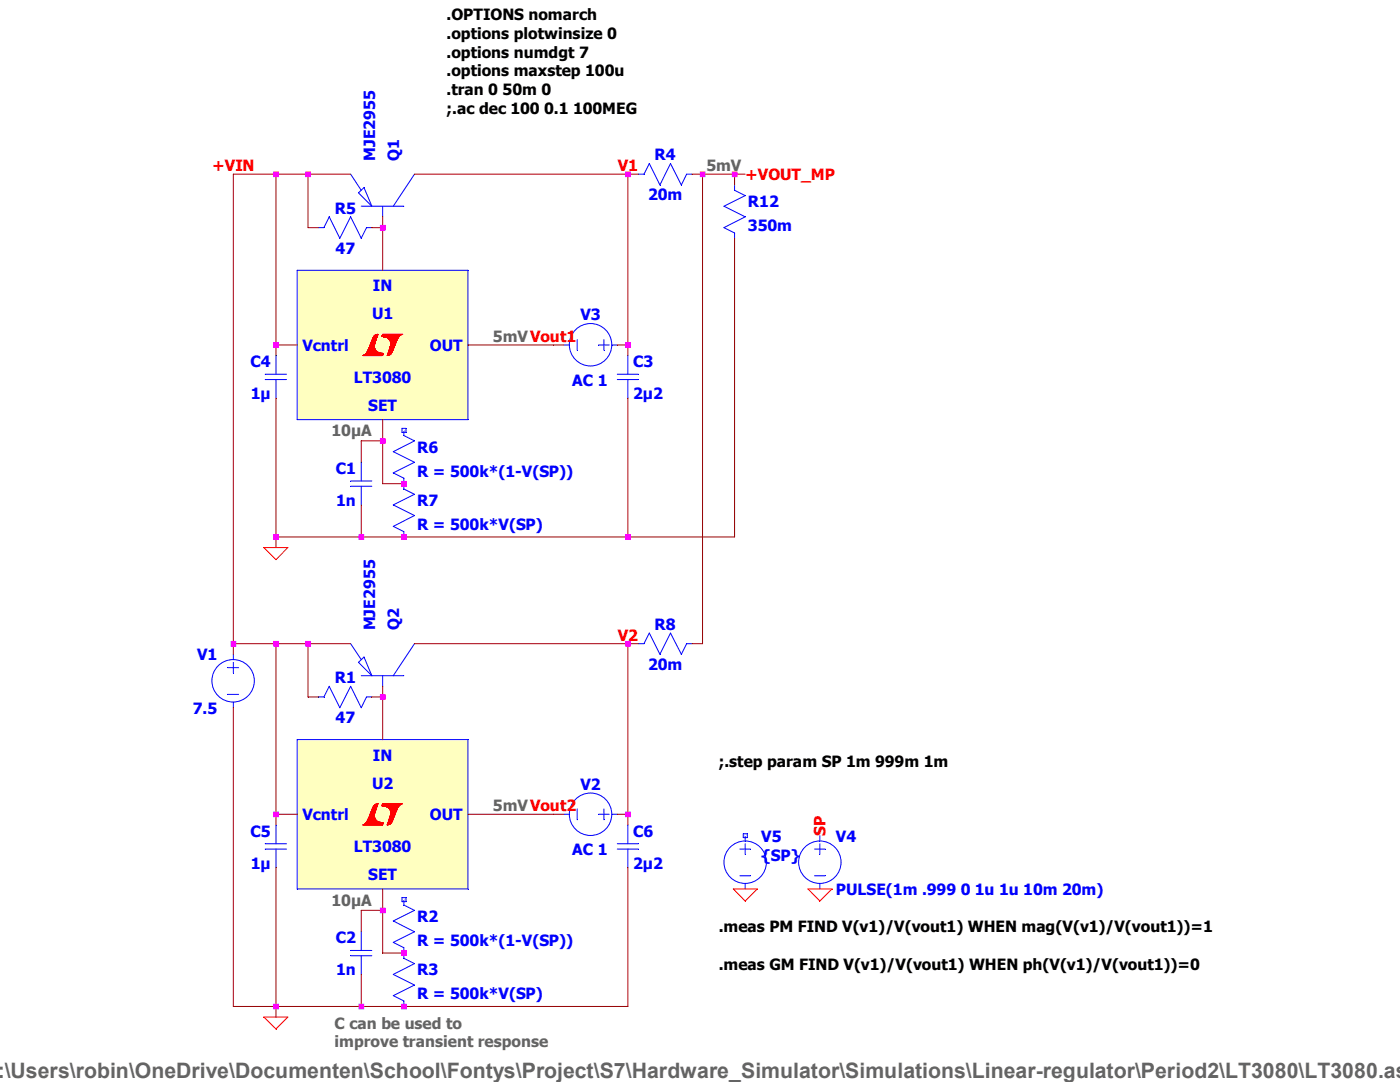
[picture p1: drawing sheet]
<svg xmlns="http://www.w3.org/2000/svg" width="279mm" height="216mm" viewBox="0 0 279 216" stroke-linecap="round" stroke-linejoin="round" font-family="sans-serif">
<defs><g id="words">
<text font-size="4.2" fill="#646464" x="-.5" y="215.2">:\Users\robin\OneDrive\Documenten\School\Fontys\Project\S7\Hardware_Simulator\Simulations\Linear-regulator\Period2\LT3080\LT3080.as</text>
<g font-size="3.1">
<text x="89.1" y="4.1">.OPTIONS nomarch</text>
<text x="89.1" y="7.8">.options plotwinsize 0</text>
<text x="89.1" y="11.5">.options numdgt 7</text>
<text x="89.1" y="15.2">.options maxstep 100u</text>
<text x="89.1" y="19">.tran 0 50m 0</text>
<text x="89.1" y="22.7">;.ac dec 100 0.1 100MEG</text>
<text x="143.4" y="153.1">;.step param SP 1m 999m 1m</text>
<text x="143.4" y="186.1">.meas PM FIND V(v1)/V(vout1) WHEN mag(V(v1)/V(vout1))=1</text>
<text x="143.4" y="193.5">.meas GM FIND V(v1)/V(vout1) WHEN ph(V(v1)/V(vout1))=0</text>
</g>
<g font-size="3.1" fill="#f00">
<text x="42.3" y="34.1">+VIN</text>
<text x="123.3" y="34.1">V1</text>
<text x="148.7" y="36">+VOUT_MP</text>
<text x="123.3" y="127.8">V2</text>
<text x="164.8" y="166.8" transform="rotate(-90 164.8 166.8)">SP</text>
</g>
<g font-size="3.1" fill="#00f">
<text x="74.8" y="32.1" transform="rotate(-90 74.8 32.1)">MJE2955</text>
<text x="79.6" y="32.1" transform="rotate(-90 79.6 32.1)">Q1</text>
<text x="130.6" y="32">R4</text>
<text x="129.3" y="40">20m</text>
<text x="149.3" y="41.3">R12</text>
<text x="66.8" y="42.6">R5</text>
<text x="149.3" y="46.1">350m</text>
<text x="67" y="50.6">47</text>
<text x="74.4" y="58.1">IN</text>
<text x="74.3" y="63.7">U1</text>
<text x="115.8" y="63.9">V3</text>
<text x="60.4" y="70.1">Vcntrl</text>
<text x="85.8" y="70.1">OUT</text>
<text x="50" y="73.2">C4</text>
<text x="70.6" y="76.5">LT3080</text>
<text x="114.2" y="77">AC 1</text>
<text x="126.4" y="73.2">C3</text>
<text x="50" y="79.6">1µ</text>
<text x="73.5" y="82">SET</text>
<text x="126.4" y="79.6">2µ2</text>
<text x="67" y="94.5">C1</text>
<text x="83.3" y="90.3">R6</text>
<text x="83.3" y="95.1">R = 500k*(1-V(SP))</text>
<text x="67.1" y="100.9">1n</text>
<text x="83.3" y="100.9">R7</text>
<text x="83.3" y="105.7">R = 500k*V(SP)</text>
<text x="74.8" y="125.8" transform="rotate(-90 74.8 125.8)">MJE2955</text>
<text x="79.6" y="125.8" transform="rotate(-90 79.6 125.8)">Q2</text>
<text x="130.6" y="125.7">R8</text>
<text x="39.3" y="131.8">V1</text>
<text x="66.8" y="136.3">R1</text>
<text x="129.3" y="133.6">20m</text>
<text x="38.5" y="142.5">7.5</text>
<text x="67" y="144.3">47</text>
<text x="74.4" y="151.8">IN</text>
<text x="74.3" y="157.4">U2</text>
<text x="115.8" y="157.6">V2</text>
<text x="50" y="166.9">C5</text>
<text x="60.4" y="163.7">Vcntrl</text>
<text x="85.8" y="163.7">OUT</text>
<text x="126.4" y="166.9">C6</text>
<text x="151.9" y="168">V5</text>
<text x="166.8" y="168">V4</text>
<text x="50" y="173.3">1µ</text>
<text x="70.6" y="170.1">LT3080</text>
<text x="114.2" y="170.6">AC 1</text>
<text x="126.4" y="173.3">2µ2</text>
<text x="151.9" y="171.7">{SP}</text>
<text x="73.5" y="175.7">SET</text>
<text x="166.8" y="178.6">PULSE(1m .999 0 1u 1u 10m 20m)</text>
<text x="83.3" y="183.9">R2</text>
<text x="67" y="188.2">C2</text>
<text x="83.3" y="188.7">R = 500k*(1-V(SP))</text>
<text x="67.1" y="194.6">1n</text>
<text x="83.3" y="194.6">R3</text>
<text x="83.3" y="199.4">R = 500k*V(SP)</text>
</g>
<g font-size="3.1" fill="#646464">
<text x="141" y="34.1">5mV</text>
<text x="98.4" y="68.2">5mVVout1</text>
<text x="66.2" y="87.1">10µA</text>
<text x="98.4" y="161.8">5mVVout2</text>
<text x="66.2" y="180.8">10µA</text>
<text x="66.8" y="205.2">C can be used to</text>
<text x="66.8" y="209">improve transient response</text>
</g>
</g></defs>
<path d="M146.6 46.5v1" fill="none" stroke="#00f" stroke-width=".2"/>
<path d="M144.5 45.4l2.1 1.1" fill="none" stroke="#00f" stroke-width=".2"/>
<path d="M148.7 43.3l-4.2 2.1" fill="none" stroke="#00f" stroke-width=".2"/>
<path d="M144.5 41.1l4.2 2.2" fill="none" stroke="#00f" stroke-width=".2"/>
<path d="M148.7 39l-4.2 2.1" fill="none" stroke="#00f" stroke-width=".2"/>
<path d="M146.6 36.9v1.1" fill="none" stroke="#00f" stroke-width=".2"/>
<path d="M146.6 38l2.1 1" fill="none" stroke="#00f" stroke-width=".2"/>
<path d="M45.5 133.2h2.1" fill="none" stroke="#00f" stroke-width=".2"/>
<path d="M45.5 138.6h2.1" fill="none" stroke="#00f" stroke-width=".2"/>
<path d="M46.6 132.2v2.1" fill="none" stroke="#00f" stroke-width=".2"/>
<path d="M46.6 140.1v1.1" fill="none" stroke="#00f" stroke-width=".2"/>
<path d="M46.6 130.6v1" fill="none" stroke="#00f" stroke-width=".2"/>
<g fill="none" stroke="#00f" stroke-width=".2">
<path d="M120.5 67.8v2.1"/>
<circle cx="46.5" cy="135.8" r="4.2"/>
</g>
<path d="M115.2 67.8v2.1" fill="none" stroke="#00f" stroke-width=".2"/>
<path d="M119.5 68.8h2.1" fill="none" stroke="#00f" stroke-width=".2"/>
<path d="M112.5 68.8h1.1" fill="none" stroke="#00f" stroke-width=".2"/>
<path d="M122.1 68.8h1.1" fill="none" stroke="#00f" stroke-width=".2"/>
<g fill="none" stroke="#00f" stroke-width=".2">
<path d="M72.6 37.4l1.6 3.7"/>
<circle cx="117.9" cy="68.8" r="4.2"/>
</g>
<path d="M72.6 37.4l-1.1 1.1" fill="none" stroke="#00f" stroke-width=".2"/>
<path d="M71.5 38.5l2.7 2.6" fill="none" stroke="#00f" stroke-width=".2"/>
<path d="M70 34.8l2.1 3.2" fill="none" stroke="#00f" stroke-width=".2"/>
<path d="M72.1 41.1h8.5" fill="none" stroke="#00f" stroke-width=".2"/>
<path d="M82.7 34.8l-4.2 6.3" fill="none" stroke="#00f" stroke-width=".2"/>
<path d="M76.4 41.1v2.2" fill="none" stroke="#00f" stroke-width=".2"/>
<path d="M63.6 45.4h1" fill="none" stroke="#00f" stroke-width=".2"/>
<path d="M65.7 43.3l-1.1 2.1" fill="none" stroke="#00f" stroke-width=".2"/>
<path d="M65.7 43.3l2.1 4.2" fill="none" stroke="#00f" stroke-width=".2"/>
<path d="M70 43.3l-2.2 4.2" fill="none" stroke="#00f" stroke-width=".2"/>
<path d="M70 43.3l2.1 4.2" fill="none" stroke="#00f" stroke-width=".2"/>
<path d="M73.2 45.4h1" fill="none" stroke="#00f" stroke-width=".2"/>
<path d="M73.2 45.4l-1.1 2.1" fill="none" stroke="#00f" stroke-width=".2"/>
<path d="M80.6 95.4v1.1" fill="none" stroke="#00f" stroke-width=".2"/>
<path d="M78.5 94.4l2.1 1" fill="none" stroke="#00f" stroke-width=".2"/>
<path d="M82.7 92.2l-4.2 2.2" fill="none" stroke="#00f" stroke-width=".2"/>
<path d="M78.5 90.1l4.2 2.1" fill="none" stroke="#00f" stroke-width=".2"/>
<path d="M82.7 88l-4.2 2.1" fill="none" stroke="#00f" stroke-width=".2"/>
<path d="M80.6 85.9v1" fill="none" stroke="#00f" stroke-width=".2"/>
<path d="M80.6 86.9l2.1 1.1" fill="none" stroke="#00f" stroke-width=".2"/>
<path d="M80.2 85.5h.8" fill="none" stroke="#00f" stroke-width=".2"/>
<path d="M81 85.5v.8" fill="none" stroke="#00f" stroke-width=".2"/>
<path d="M80.2 86.3h.8" fill="none" stroke="#00f" stroke-width=".2"/>
<path d="M80.2 85.5v.8" fill="none" stroke="#00f" stroke-width=".2"/>
<path d="M80.6 106.1v1" fill="none" stroke="#00f" stroke-width=".2"/>
<path d="M78.5 105l2.1 1.1" fill="none" stroke="#00f" stroke-width=".2"/>
<path d="M82.7 102.9l-4.2 2.1" fill="none" stroke="#00f" stroke-width=".2"/>
<path d="M78.5 100.8l4.2 2.1" fill="none" stroke="#00f" stroke-width=".2"/>
<path d="M82.7 98.6l-4.2 2.2" fill="none" stroke="#00f" stroke-width=".2"/>
<path d="M80.6 96.5v1.1" fill="none" stroke="#00f" stroke-width=".2"/>
<path d="M80.6 97.6l2.1 1" fill="none" stroke="#00f" stroke-width=".2"/>
<path d="M162.6 169.4h2.1" fill="none" stroke="#00f" stroke-width=".2"/>
<path d="M162.6 174.8h2.1" fill="none" stroke="#00f" stroke-width=".2"/>
<path d="M163.6 168.4v2.1" fill="none" stroke="#00f" stroke-width=".2"/>
<path d="M163.6 176.3v1.1" fill="none" stroke="#00f" stroke-width=".2"/>
<path d="M163.6 166.8v1" fill="none" stroke="#00f" stroke-width=".2"/>
<g fill="none" stroke="#00f" stroke-width=".2">
<path d="M72.1 97v3.8"/>
<circle cx="163.6" cy="172" r="4.2"/>
</g>
<path d="M72.1 92.2v3.8" fill="none" stroke="#00f" stroke-width=".2"/>
<path d="M70 96h4.2" fill="none" stroke="#00f" stroke-width=".2"/>
<path d="M70 97h4.2" fill="none" stroke="#00f" stroke-width=".2"/>
<path d="M120.5 161.4v2.2" fill="none" stroke="#00f" stroke-width=".2"/>
<path d="M115.2 161.4v2.2" fill="none" stroke="#00f" stroke-width=".2"/>
<path d="M119.5 162.5h2.1" fill="none" stroke="#00f" stroke-width=".2"/>
<path d="M112.5 162.5h1.1" fill="none" stroke="#00f" stroke-width=".2"/>
<path d="M122.1 162.5h1.1" fill="none" stroke="#00f" stroke-width=".2"/>
<g fill="none" stroke="#00f" stroke-width=".2">
<path d="M72.6 131.1l1.6 3.7"/>
<circle cx="117.9" cy="162.5" r="4.2"/>
</g>
<path d="M72.6 131.1l-1.1 1.1" fill="none" stroke="#00f" stroke-width=".2"/>
<path d="M71.5 132.2l2.7 2.6" fill="none" stroke="#00f" stroke-width=".2"/>
<path d="M70 128.4l2.1 3.2" fill="none" stroke="#00f" stroke-width=".2"/>
<path d="M72.1 134.8h8.5" fill="none" stroke="#00f" stroke-width=".2"/>
<path d="M82.7 128.4l-4.2 6.4" fill="none" stroke="#00f" stroke-width=".2"/>
<path d="M76.4 134.8v2.1" fill="none" stroke="#00f" stroke-width=".2"/>
<path d="M63.6 139.1h1" fill="none" stroke="#00f" stroke-width=".2"/>
<path d="M65.7 136.9l-1.1 2.2" fill="none" stroke="#00f" stroke-width=".2"/>
<path d="M65.7 136.9l2.1 4.3" fill="none" stroke="#00f" stroke-width=".2"/>
<path d="M70 136.9l-2.2 4.3" fill="none" stroke="#00f" stroke-width=".2"/>
<path d="M70 136.9l2.1 4.3" fill="none" stroke="#00f" stroke-width=".2"/>
<path d="M73.2 139.1h1" fill="none" stroke="#00f" stroke-width=".2"/>
<path d="M73.2 139.1l-1.1 2.1" fill="none" stroke="#00f" stroke-width=".2"/>
<path d="M80.6 189.1v1.1" fill="none" stroke="#00f" stroke-width=".2"/>
<path d="M78.5 188l2.1 1.1" fill="none" stroke="#00f" stroke-width=".2"/>
<path d="M82.7 185.9l-4.2 2.1" fill="none" stroke="#00f" stroke-width=".2"/>
<path d="M78.5 183.8l4.2 2.1" fill="none" stroke="#00f" stroke-width=".2"/>
<path d="M82.7 181.7l-4.2 2.1" fill="none" stroke="#00f" stroke-width=".2"/>
<path d="M80.6 179.5v1.1" fill="none" stroke="#00f" stroke-width=".2"/>
<path d="M80.6 180.6l2.1 1.1" fill="none" stroke="#00f" stroke-width=".2"/>
<path d="M80.2 179.1h.8" fill="none" stroke="#00f" stroke-width=".2"/>
<path d="M81 179.1v.8" fill="none" stroke="#00f" stroke-width=".2"/>
<path d="M80.2 179.9h.8" fill="none" stroke="#00f" stroke-width=".2"/>
<path d="M80.2 179.1v.8" fill="none" stroke="#00f" stroke-width=".2"/>
<path d="M80.6 199.7v1.1" fill="none" stroke="#00f" stroke-width=".2"/>
<path d="M78.5 198.7l2.1 1" fill="none" stroke="#00f" stroke-width=".2"/>
<path d="M82.7 196.6l-4.2 2.1" fill="none" stroke="#00f" stroke-width=".2"/>
<path d="M78.5 194.4l4.2 2.2" fill="none" stroke="#00f" stroke-width=".2"/>
<path d="M82.7 192.3l-4.2 2.1" fill="none" stroke="#00f" stroke-width=".2"/>
<path d="M80.6 190.2v1" fill="none" stroke="#00f" stroke-width=".2"/>
<path d="M80.6 191.2l2.1 1.1" fill="none" stroke="#00f" stroke-width=".2"/>
<path d="M72.1 190.7v3.7" fill="none" stroke="#00f" stroke-width=".2"/>
<path d="M72.1 185.9v3.8" fill="none" stroke="#00f" stroke-width=".2"/>
<path d="M70 189.7h4.2" fill="none" stroke="#00f" stroke-width=".2"/>
<path d="M70 190.7h4.2" fill="none" stroke="#00f" stroke-width=".2"/>
<path d="M127.4 34.8h1.1" fill="none" stroke="#00f" stroke-width=".2"/>
<path d="M129.6 32.6l-1.1 2.2" fill="none" stroke="#00f" stroke-width=".2"/>
<path d="M129.6 32.6l2.1 4.3" fill="none" stroke="#00f" stroke-width=".2"/>
<path d="M133.8 32.6l-2.1 4.3" fill="none" stroke="#00f" stroke-width=".2"/>
<path d="M133.8 32.6l2.2 4.3" fill="none" stroke="#00f" stroke-width=".2"/>
<path d="M137 34.8h1.1" fill="none" stroke="#00f" stroke-width=".2"/>
<path d="M137 34.8l-1 2.1" fill="none" stroke="#00f" stroke-width=".2"/>
<path d="M127.4 128.4h1.1" fill="none" stroke="#00f" stroke-width=".2"/>
<path d="M129.6 126.3l-1.1 2.1" fill="none" stroke="#00f" stroke-width=".2"/>
<path d="M129.6 126.3l2.1 4.3" fill="none" stroke="#00f" stroke-width=".2"/>
<path d="M133.8 126.3l-2.1 4.3" fill="none" stroke="#00f" stroke-width=".2"/>
<path d="M133.8 126.3l2.2 4.3" fill="none" stroke="#00f" stroke-width=".2"/>
<path d="M137 128.4h1.1" fill="none" stroke="#00f" stroke-width=".2"/>
<path d="M137 128.4l-1 2.2" fill="none" stroke="#00f" stroke-width=".2"/>
<path d="M147.7 169.4h2.1" fill="none" stroke="#00f" stroke-width=".2"/>
<path d="M147.7 174.8h2.1" fill="none" stroke="#00f" stroke-width=".2"/>
<path d="M148.7 168.4v2.1" fill="none" stroke="#00f" stroke-width=".2"/>
<path d="M148.7 176.3v1.1" fill="none" stroke="#00f" stroke-width=".2"/>
<path d="M148.7 166.8v1" fill="none" stroke="#00f" stroke-width=".2"/>
<g fill="none" stroke="#00f" stroke-width=".2">
<path d="M148.3 166.4h.8"/>
<circle cx="148.7" cy="172" r="4.2"/>
</g>
<path d="M149.1 166.4v.7" fill="none" stroke="#00f" stroke-width=".2"/>
<path d="M148.3 167.1h.8" fill="none" stroke="#00f" stroke-width=".2"/>
<path d="M148.3 166.4v.7" fill="none" stroke="#00f" stroke-width=".2"/>
<path d="M125.3 75.7v3.8" fill="none" stroke="#00f" stroke-width=".2"/>
<path d="M125.3 71v3.7" fill="none" stroke="#00f" stroke-width=".2"/>
<path d="M123.2 74.7h4.2" fill="none" stroke="#00f" stroke-width=".2"/>
<path d="M123.2 75.7h4.2" fill="none" stroke="#00f" stroke-width=".2"/>
<path d="M59.3 147.6h34.1v29.8h-34.1z" fill="#ffffc0"/>
<path d="M59.3 147.6h34.1" fill="none" stroke="#00f" stroke-width=".2"/>
<path d="M93.4 147.6v29.8" fill="none" stroke="#00f" stroke-width=".2"/>
<path d="M59.3 177.4h34.1" fill="none" stroke="#00f" stroke-width=".2"/>
<path d="M59.3 147.6v29.8" fill="none" stroke="#00f" stroke-width=".2"/>
<path d="M72.6 164.5h3.8" fill="none" stroke="#f00" stroke-width=".2"/>
<path d="M72.5 164.5h3.9" fill="none" stroke="#f00" stroke-width=".2"/>
<path d="M72.5 164.5h3.9" fill="none" stroke="#f00" stroke-width=".2"/>
<path d="M72.4 164.6h4" fill="none" stroke="#f00" stroke-width=".2"/>
<path d="M72.3 164.6h4.1" fill="none" stroke="#f00" stroke-width=".2"/>
<path d="M76.3 160.5h3.8" fill="none" stroke="#f00" stroke-width=".2"/>
<path d="M76.3 160.4h3.9" fill="none" stroke="#f00" stroke-width=".2"/>
<path d="M76.3 160.4h3.9" fill="none" stroke="#f00" stroke-width=".2"/>
<path d="M76.3 160.4h4" fill="none" stroke="#f00" stroke-width=".2"/>
<path d="M76.4 160.4h4" fill="none" stroke="#f00" stroke-width=".2"/>
<path d="M72.8 164.4h3.6" fill="none" stroke="#f00" stroke-width=".2"/>
<path d="M72.7 164.4h3.7" fill="none" stroke="#f00" stroke-width=".2"/>
<path d="M72.7 164.5h3.7" fill="none" stroke="#f00" stroke-width=".2"/>
<path d="M72.6 164.5h3.8" fill="none" stroke="#f00" stroke-width=".2"/>
<path d="M72.6 164.5h3.8" fill="none" stroke="#f00" stroke-width=".2"/>
<path d="M76.3 160.6h3.6" fill="none" stroke="#f00" stroke-width=".2"/>
<path d="M76.3 160.6h3.7" fill="none" stroke="#f00" stroke-width=".2"/>
<path d="M76.3 160.5h3.7" fill="none" stroke="#f00" stroke-width=".2"/>
<path d="M76.3 160.5h3.8" fill="none" stroke="#f00" stroke-width=".2"/>
<path d="M76.3 160.5h3.8" fill="none" stroke="#f00" stroke-width=".2"/>
<path d="M72.9 164.3h3.6" fill="none" stroke="#f00" stroke-width=".2"/>
<path d="M72.9 164.3h3.6" fill="none" stroke="#f00" stroke-width=".2"/>
<path d="M72.9 164.3h3.6" fill="none" stroke="#f00" stroke-width=".2"/>
<path d="M72.8 164.4h3.6" fill="none" stroke="#f00" stroke-width=".2"/>
<path d="M72.8 164.4h3.6" fill="none" stroke="#f00" stroke-width=".2"/>
<path d="M76.2 160.7h3.6" fill="none" stroke="#f00" stroke-width=".2"/>
<path d="M76.2 160.7h3.6" fill="none" stroke="#f00" stroke-width=".2"/>
<path d="M76.2 160.6h3.6" fill="none" stroke="#f00" stroke-width=".2"/>
<path d="M76.3 160.6h3.6" fill="none" stroke="#f00" stroke-width=".2"/>
<path d="M76.3 160.6h3.6" fill="none" stroke="#f00" stroke-width=".2"/>
<path d="M73 164.2h3.5" fill="none" stroke="#f00" stroke-width=".2"/>
<path d="M73 164.2h3.5" fill="none" stroke="#f00" stroke-width=".2"/>
<path d="M73 164.3h3.5" fill="none" stroke="#f00" stroke-width=".2"/>
<path d="M72.9 164.3h3.6" fill="none" stroke="#f00" stroke-width=".2"/>
<path d="M72.9 164.3h3.6" fill="none" stroke="#f00" stroke-width=".2"/>
<path d="M76.2 160.8h3.5" fill="none" stroke="#f00" stroke-width=".2"/>
<path d="M76.2 160.8h3.5" fill="none" stroke="#f00" stroke-width=".2"/>
<path d="M76.2 160.7h3.5" fill="none" stroke="#f00" stroke-width=".2"/>
<path d="M76.2 160.7h3.6" fill="none" stroke="#f00" stroke-width=".2"/>
<path d="M76.2 160.7h3.6" fill="none" stroke="#f00" stroke-width=".2"/>
<path d="M73.1 164.1h2.9" fill="none" stroke="#f00" stroke-width=".2"/>
<path d="M73.1 164.1h3" fill="none" stroke="#f00" stroke-width=".2"/>
<path d="M73.1 164.1h3.1" fill="none" stroke="#f00" stroke-width=".2"/>
<path d="M73.1 164.2h3.3" fill="none" stroke="#f00" stroke-width=".2"/>
<path d="M73 164.2h3.5" fill="none" stroke="#f00" stroke-width=".2"/>
<path d="M76.7 160.9h2.9" fill="none" stroke="#f00" stroke-width=".2"/>
<path d="M76.6 160.9h3" fill="none" stroke="#f00" stroke-width=".2"/>
<path d="M76.5 160.8h3.1" fill="none" stroke="#f00" stroke-width=".2"/>
<path d="M76.3 160.8h3.3" fill="none" stroke="#f00" stroke-width=".2"/>
<path d="M76.2 160.8h3.5" fill="none" stroke="#f00" stroke-width=".2"/>
<path d="M73.2 164h2.3" fill="none" stroke="#f00" stroke-width=".2"/>
<path d="M73.2 164h2.4" fill="none" stroke="#f00" stroke-width=".2"/>
<path d="M73.2 164h2.6" fill="none" stroke="#f00" stroke-width=".2"/>
<path d="M73.2 164.1h2.7" fill="none" stroke="#f00" stroke-width=".2"/>
<path d="M73.1 164.1h2.9" fill="none" stroke="#f00" stroke-width=".2"/>
<path d="M77.2 161h2.3" fill="none" stroke="#f00" stroke-width=".2"/>
<path d="M77 161h2.5" fill="none" stroke="#f00" stroke-width=".2"/>
<path d="M76.9 161h2.6" fill="none" stroke="#f00" stroke-width=".2"/>
<path d="M76.8 160.9h2.7" fill="none" stroke="#f00" stroke-width=".2"/>
<path d="M76.7 160.9h2.9" fill="none" stroke="#f00" stroke-width=".2"/>
<path d="M73.3 163.9h2" fill="none" stroke="#f00" stroke-width=".2"/>
<path d="M73.2 163.9h2.2" fill="none" stroke="#f00" stroke-width=".2"/>
<path d="M73.2 163.9h2.2" fill="none" stroke="#f00" stroke-width=".2"/>
<path d="M73.2 164h2.3" fill="none" stroke="#f00" stroke-width=".2"/>
<path d="M73.2 164h2.3" fill="none" stroke="#f00" stroke-width=".2"/>
<path d="M77.4 161.1h2" fill="none" stroke="#f00" stroke-width=".2"/>
<path d="M77.3 161.1h2.2" fill="none" stroke="#f00" stroke-width=".2"/>
<path d="M77.3 161h2.2" fill="none" stroke="#f00" stroke-width=".2"/>
<path d="M77.2 161h2.3" fill="none" stroke="#f00" stroke-width=".2"/>
<path d="M77.2 161h2.3" fill="none" stroke="#f00" stroke-width=".2"/>
<path d="M73.3 163.8h1.8" fill="none" stroke="#f00" stroke-width=".2"/>
<path d="M73.3 163.8h1.9" fill="none" stroke="#f00" stroke-width=".2"/>
<path d="M73.3 163.8h1.9" fill="none" stroke="#f00" stroke-width=".2"/>
<path d="M73.3 163.8h2" fill="none" stroke="#f00" stroke-width=".2"/>
<path d="M73.3 163.9h2" fill="none" stroke="#f00" stroke-width=".2"/>
<path d="M77.6 161.2h1.8" fill="none" stroke="#f00" stroke-width=".2"/>
<path d="M77.5 161.2h1.9" fill="none" stroke="#f00" stroke-width=".2"/>
<path d="M77.5 161.2h1.9" fill="none" stroke="#f00" stroke-width=".2"/>
<path d="M77.4 161.1h2" fill="none" stroke="#f00" stroke-width=".2"/>
<path d="M77.4 161.1h2" fill="none" stroke="#f00" stroke-width=".2"/>
<path d="M73.4 163.7h1.7" fill="none" stroke="#f00" stroke-width=".2"/>
<path d="M73.4 163.7h1.7" fill="none" stroke="#f00" stroke-width=".2"/>
<path d="M73.4 163.7h1.7" fill="none" stroke="#f00" stroke-width=".2"/>
<path d="M73.3 163.7h1.8" fill="none" stroke="#f00" stroke-width=".2"/>
<path d="M73.3 163.8h1.8" fill="none" stroke="#f00" stroke-width=".2"/>
<path d="M77.6 161.3h1.7" fill="none" stroke="#f00" stroke-width=".2"/>
<path d="M77.6 161.3h1.7" fill="none" stroke="#f00" stroke-width=".2"/>
<path d="M77.6 161.3h1.7" fill="none" stroke="#f00" stroke-width=".2"/>
<path d="M77.6 161.2h1.8" fill="none" stroke="#f00" stroke-width=".2"/>
<path d="M77.6 161.2h1.8" fill="none" stroke="#f00" stroke-width=".2"/>
<path d="M73.4 163.6h1.6" fill="none" stroke="#f00" stroke-width=".2"/>
<path d="M73.4 163.6h1.6" fill="none" stroke="#f00" stroke-width=".2"/>
<path d="M73.4 163.6h1.6" fill="none" stroke="#f00" stroke-width=".2"/>
<path d="M73.4 163.6h1.6" fill="none" stroke="#f00" stroke-width=".2"/>
<path d="M73.4 163.7h1.7" fill="none" stroke="#f00" stroke-width=".2"/>
<path d="M77.7 161.4h1.6" fill="none" stroke="#f00" stroke-width=".2"/>
<path d="M77.7 161.4h1.6" fill="none" stroke="#f00" stroke-width=".2"/>
<path d="M77.7 161.4h1.6" fill="none" stroke="#f00" stroke-width=".2"/>
<path d="M77.7 161.3h1.6" fill="none" stroke="#f00" stroke-width=".2"/>
<path d="M77.6 161.3h1.7" fill="none" stroke="#f00" stroke-width=".2"/>
<path d="M73.5 163.4h1.4" fill="none" stroke="#f00" stroke-width=".2"/>
<path d="M73.4 163.5h1.5" fill="none" stroke="#f00" stroke-width=".2"/>
<path d="M73.4 163.5h1.5" fill="none" stroke="#f00" stroke-width=".2"/>
<path d="M73.4 163.5h1.5" fill="none" stroke="#f00" stroke-width=".2"/>
<path d="M73.4 163.6h1.6" fill="none" stroke="#f00" stroke-width=".2"/>
<path d="M77.8 161.5h1.4" fill="none" stroke="#f00" stroke-width=".2"/>
<path d="M77.8 161.5h1.4" fill="none" stroke="#f00" stroke-width=".2"/>
<path d="M77.8 161.5h1.4" fill="none" stroke="#f00" stroke-width=".2"/>
<path d="M77.8 161.5h1.4" fill="none" stroke="#f00" stroke-width=".2"/>
<path d="M77.7 161.4h1.6" fill="none" stroke="#f00" stroke-width=".2"/>
<path d="M73.5 163.4h1.3" fill="none" stroke="#f00" stroke-width=".2"/>
<path d="M73.5 163.4h1.3" fill="none" stroke="#f00" stroke-width=".2"/>
<path d="M73.5 163.4h1.3" fill="none" stroke="#f00" stroke-width=".2"/>
<path d="M73.5 163.4h1.4" fill="none" stroke="#f00" stroke-width=".2"/>
<path d="M73.5 163.4h1.4" fill="none" stroke="#f00" stroke-width=".2"/>
<path d="M77.9 161.6h1.3" fill="none" stroke="#f00" stroke-width=".2"/>
<path d="M77.9 161.6h1.3" fill="none" stroke="#f00" stroke-width=".2"/>
<path d="M77.9 161.6h1.3" fill="none" stroke="#f00" stroke-width=".2"/>
<path d="M77.8 161.5h1.4" fill="none" stroke="#f00" stroke-width=".2"/>
<path d="M77.8 161.5h1.4" fill="none" stroke="#f00" stroke-width=".2"/>
<path d="M73.6 163.2h1.2" fill="none" stroke="#f00" stroke-width=".2"/>
<path d="M73.6 163.3h1.2" fill="none" stroke="#f00" stroke-width=".2"/>
<path d="M73.5 163.3h1.3" fill="none" stroke="#f00" stroke-width=".2"/>
<path d="M73.5 163.3h1.3" fill="none" stroke="#f00" stroke-width=".2"/>
<path d="M73.5 163.4h1.3" fill="none" stroke="#f00" stroke-width=".2"/>
<path d="M77.9 161.8h1.2" fill="none" stroke="#f00" stroke-width=".2"/>
<path d="M77.9 161.7h1.2" fill="none" stroke="#f00" stroke-width=".2"/>
<path d="M77.9 161.7h1.3" fill="none" stroke="#f00" stroke-width=".2"/>
<path d="M77.9 161.7h1.3" fill="none" stroke="#f00" stroke-width=".2"/>
<path d="M77.9 161.6h1.3" fill="none" stroke="#f00" stroke-width=".2"/>
<path d="M73.6 163.2h1.2" fill="none" stroke="#f00" stroke-width=".2"/>
<path d="M73.6 163.2h1.2" fill="none" stroke="#f00" stroke-width=".2"/>
<path d="M73.6 163.2h1.2" fill="none" stroke="#f00" stroke-width=".2"/>
<path d="M73.6 163.2h1.2" fill="none" stroke="#f00" stroke-width=".2"/>
<path d="M73.6 163.2h1.2" fill="none" stroke="#f00" stroke-width=".2"/>
<path d="M77.9 161.8h1.2" fill="none" stroke="#f00" stroke-width=".2"/>
<path d="M77.9 161.8h1.2" fill="none" stroke="#f00" stroke-width=".2"/>
<path d="M77.9 161.8h1.2" fill="none" stroke="#f00" stroke-width=".2"/>
<path d="M77.9 161.8h1.2" fill="none" stroke="#f00" stroke-width=".2"/>
<path d="M77.9 161.8h1.2" fill="none" stroke="#f00" stroke-width=".2"/>
<path d="M73.7 163h1.1" fill="none" stroke="#f00" stroke-width=".2"/>
<path d="M73.7 163.1h1.1" fill="none" stroke="#f00" stroke-width=".2"/>
<path d="M73.7 163.1h1.1" fill="none" stroke="#f00" stroke-width=".2"/>
<path d="M73.6 163.1h1.2" fill="none" stroke="#f00" stroke-width=".2"/>
<path d="M73.6 163.2h1.2" fill="none" stroke="#f00" stroke-width=".2"/>
<path d="M77.9 162h1.1" fill="none" stroke="#f00" stroke-width=".2"/>
<path d="M77.9 161.9h1.1" fill="none" stroke="#f00" stroke-width=".2"/>
<path d="M77.9 161.9h1.1" fill="none" stroke="#f00" stroke-width=".2"/>
<path d="M77.9 161.9h1.2" fill="none" stroke="#f00" stroke-width=".2"/>
<path d="M77.9 161.8h1.2" fill="none" stroke="#f00" stroke-width=".2"/>
<path d="M73.7 162.9h1" fill="none" stroke="#f00" stroke-width=".2"/>
<path d="M73.7 162.9h1.1" fill="none" stroke="#f00" stroke-width=".2"/>
<path d="M73.7 163h1.1" fill="none" stroke="#f00" stroke-width=".2"/>
<path d="M73.7 163h1.1" fill="none" stroke="#f00" stroke-width=".2"/>
<path d="M73.7 163h1.1" fill="none" stroke="#f00" stroke-width=".2"/>
<path d="M78 162.1h1" fill="none" stroke="#f00" stroke-width=".2"/>
<path d="M77.9 162.1h1.1" fill="none" stroke="#f00" stroke-width=".2"/>
<path d="M77.9 162h1.1" fill="none" stroke="#f00" stroke-width=".2"/>
<path d="M77.9 162h1.1" fill="none" stroke="#f00" stroke-width=".2"/>
<path d="M77.9 162h1.1" fill="none" stroke="#f00" stroke-width=".2"/>
<path d="M73.7 162.8h1" fill="none" stroke="#f00" stroke-width=".2"/>
<path d="M73.7 162.9h1" fill="none" stroke="#f00" stroke-width=".2"/>
<path d="M73.7 162.9h1" fill="none" stroke="#f00" stroke-width=".2"/>
<path d="M73.7 162.9h1" fill="none" stroke="#f00" stroke-width=".2"/>
<path d="M73.7 162.9h1" fill="none" stroke="#f00" stroke-width=".2"/>
<path d="M78 162.2h1" fill="none" stroke="#f00" stroke-width=".2"/>
<path d="M78 162.1h1" fill="none" stroke="#f00" stroke-width=".2"/>
<path d="M78 162.1h1" fill="none" stroke="#f00" stroke-width=".2"/>
<path d="M78 162.1h1" fill="none" stroke="#f00" stroke-width=".2"/>
<path d="M78 162.1h1" fill="none" stroke="#f00" stroke-width=".2"/>
<path d="M73.8 162.7h.9" fill="none" stroke="#f00" stroke-width=".2"/>
<path d="M73.8 162.7h.9" fill="none" stroke="#f00" stroke-width=".2"/>
<path d="M73.8 162.8h.9" fill="none" stroke="#f00" stroke-width=".2"/>
<path d="M73.7 162.8h1" fill="none" stroke="#f00" stroke-width=".2"/>
<path d="M73.7 162.8h1" fill="none" stroke="#f00" stroke-width=".2"/>
<path d="M78 162.3h.9" fill="none" stroke="#f00" stroke-width=".2"/>
<path d="M78 162.3h.9" fill="none" stroke="#f00" stroke-width=".2"/>
<path d="M78 162.2h.9" fill="none" stroke="#f00" stroke-width=".2"/>
<path d="M78 162.2h1" fill="none" stroke="#f00" stroke-width=".2"/>
<path d="M78 162.2h1" fill="none" stroke="#f00" stroke-width=".2"/>
<path d="M73.8 162.6h.9" fill="none" stroke="#f00" stroke-width=".2"/>
<path d="M73.8 162.6h.9" fill="none" stroke="#f00" stroke-width=".2"/>
<path d="M73.8 162.6h.9" fill="none" stroke="#f00" stroke-width=".2"/>
<path d="M73.8 162.7h.9" fill="none" stroke="#f00" stroke-width=".2"/>
<path d="M73.8 162.7h.9" fill="none" stroke="#f00" stroke-width=".2"/>
<path d="M78 162.4h.9" fill="none" stroke="#f00" stroke-width=".2"/>
<path d="M78 162.3h.9" fill="none" stroke="#f00" stroke-width=".2"/>
<path d="M78 162.3h.9" fill="none" stroke="#f00" stroke-width=".2"/>
<path d="M78 162.3h.9" fill="none" stroke="#f00" stroke-width=".2"/>
<path d="M78 162.3h.9" fill="none" stroke="#f00" stroke-width=".2"/>
<path d="M73.9 162.5h.9" fill="none" stroke="#f00" stroke-width=".2"/>
<path d="M73.9 162.5h.8" fill="none" stroke="#f00" stroke-width=".2"/>
<path d="M73.8 162.6h.9" fill="none" stroke="#f00" stroke-width=".2"/>
<path d="M73.8 162.6h.9" fill="none" stroke="#f00" stroke-width=".2"/>
<path d="M73.8 162.6h.9" fill="none" stroke="#f00" stroke-width=".2"/>
<path d="M77.9 162.5h.9" fill="none" stroke="#f00" stroke-width=".2"/>
<path d="M78 162.5h.8" fill="none" stroke="#f00" stroke-width=".2"/>
<path d="M78 162.4h.9" fill="none" stroke="#f00" stroke-width=".2"/>
<path d="M78 162.4h.9" fill="none" stroke="#f00" stroke-width=".2"/>
<path d="M78 162.4h.9" fill="none" stroke="#f00" stroke-width=".2"/>
<path d="M73.9 162.4h.9" fill="none" stroke="#f00" stroke-width=".2"/>
<path d="M73.9 162.4h.9" fill="none" stroke="#f00" stroke-width=".2"/>
<path d="M73.9 162.4h.9" fill="none" stroke="#f00" stroke-width=".2"/>
<path d="M73.9 162.5h.9" fill="none" stroke="#f00" stroke-width=".2"/>
<path d="M73.9 162.5h.9" fill="none" stroke="#f00" stroke-width=".2"/>
<path d="M77.9 162.6h.9" fill="none" stroke="#f00" stroke-width=".2"/>
<path d="M77.9 162.6h.9" fill="none" stroke="#f00" stroke-width=".2"/>
<path d="M77.9 162.6h.9" fill="none" stroke="#f00" stroke-width=".2"/>
<path d="M77.9 162.5h.9" fill="none" stroke="#f00" stroke-width=".2"/>
<path d="M77.9 162.5h.9" fill="none" stroke="#f00" stroke-width=".2"/>
<path d="M74 162.3h.8" fill="none" stroke="#f00" stroke-width=".2"/>
<path d="M74 162.3h.8" fill="none" stroke="#f00" stroke-width=".2"/>
<path d="M73.9 162.3h.9" fill="none" stroke="#f00" stroke-width=".2"/>
<path d="M73.9 162.3h.9" fill="none" stroke="#f00" stroke-width=".2"/>
<path d="M73.9 162.4h.9" fill="none" stroke="#f00" stroke-width=".2"/>
<path d="M77.9 162.7h.8" fill="none" stroke="#f00" stroke-width=".2"/>
<path d="M77.9 162.7h.8" fill="none" stroke="#f00" stroke-width=".2"/>
<path d="M77.9 162.6h.9" fill="none" stroke="#f00" stroke-width=".2"/>
<path d="M77.9 162.6h.9" fill="none" stroke="#f00" stroke-width=".2"/>
<path d="M77.9 162.6h.9" fill="none" stroke="#f00" stroke-width=".2"/>
<path d="M74 162.2h.8" fill="none" stroke="#f00" stroke-width=".2"/>
<path d="M74 162.2h.8" fill="none" stroke="#f00" stroke-width=".2"/>
<path d="M74 162.2h.8" fill="none" stroke="#f00" stroke-width=".2"/>
<path d="M74 162.3h.8" fill="none" stroke="#f00" stroke-width=".2"/>
<path d="M74 162.3h.8" fill="none" stroke="#f00" stroke-width=".2"/>
<path d="M77.9 162.8h.8" fill="none" stroke="#f00" stroke-width=".2"/>
<path d="M77.9 162.8h.8" fill="none" stroke="#f00" stroke-width=".2"/>
<path d="M77.9 162.8h.8" fill="none" stroke="#f00" stroke-width=".2"/>
<path d="M77.9 162.7h.8" fill="none" stroke="#f00" stroke-width=".2"/>
<path d="M77.9 162.7h.8" fill="none" stroke="#f00" stroke-width=".2"/>
<path d="M74 162.1h.8" fill="none" stroke="#f00" stroke-width=".2"/>
<path d="M74 162.1h.8" fill="none" stroke="#f00" stroke-width=".2"/>
<path d="M74 162.1h.8" fill="none" stroke="#f00" stroke-width=".2"/>
<path d="M74 162.1h.8" fill="none" stroke="#f00" stroke-width=".2"/>
<path d="M74 162.2h.8" fill="none" stroke="#f00" stroke-width=".2"/>
<path d="M77.9 162.9h.8" fill="none" stroke="#f00" stroke-width=".2"/>
<path d="M77.9 162.9h.8" fill="none" stroke="#f00" stroke-width=".2"/>
<path d="M77.9 162.9h.8" fill="none" stroke="#f00" stroke-width=".2"/>
<path d="M77.9 162.9h.8" fill="none" stroke="#f00" stroke-width=".2"/>
<path d="M77.9 162.8h.8" fill="none" stroke="#f00" stroke-width=".2"/>
<path d="M74.1 162h.8" fill="none" stroke="#f00" stroke-width=".2"/>
<path d="M74.1 162h.8" fill="none" stroke="#f00" stroke-width=".2"/>
<path d="M74 162h.9" fill="none" stroke="#f00" stroke-width=".2"/>
<path d="M74 162.1h.8" fill="none" stroke="#f00" stroke-width=".2"/>
<path d="M74 162.1h.8" fill="none" stroke="#f00" stroke-width=".2"/>
<path d="M77.8 163h.8" fill="none" stroke="#f00" stroke-width=".2"/>
<path d="M77.8 163h.8" fill="none" stroke="#f00" stroke-width=".2"/>
<path d="M77.8 163h.9" fill="none" stroke="#f00" stroke-width=".2"/>
<path d="M77.9 162.9h.8" fill="none" stroke="#f00" stroke-width=".2"/>
<path d="M77.9 162.9h.8" fill="none" stroke="#f00" stroke-width=".2"/>
<path d="M74.1 161.8h.8" fill="none" stroke="#f00" stroke-width=".2"/>
<path d="M74.1 161.9h.8" fill="none" stroke="#f00" stroke-width=".2"/>
<path d="M74.1 161.9h.8" fill="none" stroke="#f00" stroke-width=".2"/>
<path d="M74.1 161.9h.8" fill="none" stroke="#f00" stroke-width=".2"/>
<path d="M74.1 162h.8" fill="none" stroke="#f00" stroke-width=".2"/>
<path d="M77.8 163.2h.8" fill="none" stroke="#f00" stroke-width=".2"/>
<path d="M77.8 163.1h.8" fill="none" stroke="#f00" stroke-width=".2"/>
<path d="M77.8 163.1h.8" fill="none" stroke="#f00" stroke-width=".2"/>
<path d="M77.8 163.1h.8" fill="none" stroke="#f00" stroke-width=".2"/>
<path d="M77.8 163h.8" fill="none" stroke="#f00" stroke-width=".2"/>
<path d="M74.2 161.8h.8" fill="none" stroke="#f00" stroke-width=".2"/>
<path d="M74.2 161.8h.7" fill="none" stroke="#f00" stroke-width=".2"/>
<path d="M74.1 161.8h.8" fill="none" stroke="#f00" stroke-width=".2"/>
<path d="M74.1 161.8h.8" fill="none" stroke="#f00" stroke-width=".2"/>
<path d="M74.1 161.8h.8" fill="none" stroke="#f00" stroke-width=".2"/>
<path d="M77.7 163.2h.8" fill="none" stroke="#f00" stroke-width=".2"/>
<path d="M77.8 163.2h.7" fill="none" stroke="#f00" stroke-width=".2"/>
<path d="M77.8 163.2h.8" fill="none" stroke="#f00" stroke-width=".2"/>
<path d="M77.8 163.2h.8" fill="none" stroke="#f00" stroke-width=".2"/>
<path d="M77.8 163.2h.8" fill="none" stroke="#f00" stroke-width=".2"/>
<path d="M74.2 161.6h.8" fill="none" stroke="#f00" stroke-width=".2"/>
<path d="M74.2 161.7h.8" fill="none" stroke="#f00" stroke-width=".2"/>
<path d="M74.2 161.7h.8" fill="none" stroke="#f00" stroke-width=".2"/>
<path d="M74.2 161.7h.8" fill="none" stroke="#f00" stroke-width=".2"/>
<path d="M74.2 161.8h.8" fill="none" stroke="#f00" stroke-width=".2"/>
<path d="M77.7 163.4h.8" fill="none" stroke="#f00" stroke-width=".2"/>
<path d="M77.7 163.3h.8" fill="none" stroke="#f00" stroke-width=".2"/>
<path d="M77.7 163.3h.8" fill="none" stroke="#f00" stroke-width=".2"/>
<path d="M77.7 163.3h.8" fill="none" stroke="#f00" stroke-width=".2"/>
<path d="M77.7 163.2h.8" fill="none" stroke="#f00" stroke-width=".2"/>
<path d="M74.3 161.5h.7" fill="none" stroke="#f00" stroke-width=".2"/>
<path d="M74.3 161.5h.7" fill="none" stroke="#f00" stroke-width=".2"/>
<path d="M74.2 161.6h.8" fill="none" stroke="#f00" stroke-width=".2"/>
<path d="M74.2 161.6h.8" fill="none" stroke="#f00" stroke-width=".2"/>
<path d="M74.2 161.6h.8" fill="none" stroke="#f00" stroke-width=".2"/>
<path d="M77.7 163.4h.7" fill="none" stroke="#f00" stroke-width=".2"/>
<path d="M77.7 163.4h.7" fill="none" stroke="#f00" stroke-width=".2"/>
<path d="M77.7 163.4h.8" fill="none" stroke="#f00" stroke-width=".2"/>
<path d="M77.7 163.4h.8" fill="none" stroke="#f00" stroke-width=".2"/>
<path d="M77.7 163.4h.8" fill="none" stroke="#f00" stroke-width=".2"/>
<path d="M74.3 161.4h.8" fill="none" stroke="#f00" stroke-width=".2"/>
<path d="M74.3 161.5h.8" fill="none" stroke="#f00" stroke-width=".2"/>
<path d="M74.3 161.5h.8" fill="none" stroke="#f00" stroke-width=".2"/>
<path d="M74.3 161.5h.7" fill="none" stroke="#f00" stroke-width=".2"/>
<path d="M74.3 161.5h.7" fill="none" stroke="#f00" stroke-width=".2"/>
<path d="M77.6 163.6h.8" fill="none" stroke="#f00" stroke-width=".2"/>
<path d="M77.6 163.5h.8" fill="none" stroke="#f00" stroke-width=".2"/>
<path d="M77.6 163.5h.8" fill="none" stroke="#f00" stroke-width=".2"/>
<path d="M77.7 163.5h.7" fill="none" stroke="#f00" stroke-width=".2"/>
<path d="M77.7 163.4h.7" fill="none" stroke="#f00" stroke-width=".2"/>
<path d="M74.3 161.3h.8" fill="none" stroke="#f00" stroke-width=".2"/>
<path d="M74.3 161.3h.8" fill="none" stroke="#f00" stroke-width=".2"/>
<path d="M74.3 161.4h.8" fill="none" stroke="#f00" stroke-width=".2"/>
<path d="M74.3 161.4h.8" fill="none" stroke="#f00" stroke-width=".2"/>
<path d="M74.3 161.4h.8" fill="none" stroke="#f00" stroke-width=".2"/>
<path d="M77.6 163.7h.8" fill="none" stroke="#f00" stroke-width=".2"/>
<path d="M77.6 163.6h.8" fill="none" stroke="#f00" stroke-width=".2"/>
<path d="M77.6 163.6h.8" fill="none" stroke="#f00" stroke-width=".2"/>
<path d="M77.6 163.6h.8" fill="none" stroke="#f00" stroke-width=".2"/>
<path d="M77.6 163.6h.8" fill="none" stroke="#f00" stroke-width=".2"/>
<path d="M74.4 161.2h.7" fill="none" stroke="#f00" stroke-width=".2"/>
<path d="M74.4 161.2h.7" fill="none" stroke="#f00" stroke-width=".2"/>
<path d="M74.3 161.3h.8" fill="none" stroke="#f00" stroke-width=".2"/>
<path d="M74.3 161.3h.8" fill="none" stroke="#f00" stroke-width=".2"/>
<path d="M74.3 161.3h.8" fill="none" stroke="#f00" stroke-width=".2"/>
<path d="M77.6 163.8h.7" fill="none" stroke="#f00" stroke-width=".2"/>
<path d="M77.6 163.7h.7" fill="none" stroke="#f00" stroke-width=".2"/>
<path d="M77.6 163.7h.8" fill="none" stroke="#f00" stroke-width=".2"/>
<path d="M77.6 163.7h.8" fill="none" stroke="#f00" stroke-width=".2"/>
<path d="M77.6 163.7h.8" fill="none" stroke="#f00" stroke-width=".2"/>
<path d="M74.4 161.1h.7" fill="none" stroke="#f00" stroke-width=".2"/>
<path d="M74.4 161.1h.7" fill="none" stroke="#f00" stroke-width=".2"/>
<path d="M74.4 161.2h.7" fill="none" stroke="#f00" stroke-width=".2"/>
<path d="M74.4 161.2h.7" fill="none" stroke="#f00" stroke-width=".2"/>
<path d="M74.4 161.2h.7" fill="none" stroke="#f00" stroke-width=".2"/>
<path d="M77.6 163.9h.7" fill="none" stroke="#f00" stroke-width=".2"/>
<path d="M77.6 163.8h.7" fill="none" stroke="#f00" stroke-width=".2"/>
<path d="M77.6 163.8h.7" fill="none" stroke="#f00" stroke-width=".2"/>
<path d="M77.6 163.8h.7" fill="none" stroke="#f00" stroke-width=".2"/>
<path d="M77.6 163.8h.7" fill="none" stroke="#f00" stroke-width=".2"/>
<path d="M74.5 161h.7" fill="none" stroke="#f00" stroke-width=".2"/>
<path d="M74.5 161h.7" fill="none" stroke="#f00" stroke-width=".2"/>
<path d="M74.5 161h.7" fill="none" stroke="#f00" stroke-width=".2"/>
<path d="M74.4 161.1h.8" fill="none" stroke="#f00" stroke-width=".2"/>
<path d="M74.4 161.1h.7" fill="none" stroke="#f00" stroke-width=".2"/>
<path d="M77.5 164h.7" fill="none" stroke="#f00" stroke-width=".2"/>
<path d="M77.5 164h.7" fill="none" stroke="#f00" stroke-width=".2"/>
<path d="M77.5 163.9h.7" fill="none" stroke="#f00" stroke-width=".2"/>
<path d="M77.5 163.9h.8" fill="none" stroke="#f00" stroke-width=".2"/>
<path d="M77.6 163.9h.7" fill="none" stroke="#f00" stroke-width=".2"/>
<path d="M74.5 160.9h.7" fill="none" stroke="#f00" stroke-width=".2"/>
<path d="M74.5 160.9h.7" fill="none" stroke="#f00" stroke-width=".2"/>
<path d="M74.5 161h.7" fill="none" stroke="#f00" stroke-width=".2"/>
<path d="M74.5 161h.7" fill="none" stroke="#f00" stroke-width=".2"/>
<path d="M74.5 161h.7" fill="none" stroke="#f00" stroke-width=".2"/>
<path d="M77.5 164.1h.6" fill="none" stroke="#f00" stroke-width=".2"/>
<path d="M77.5 164.1h.7" fill="none" stroke="#f00" stroke-width=".2"/>
<path d="M77.5 164h.7" fill="none" stroke="#f00" stroke-width=".2"/>
<path d="M77.5 164h.7" fill="none" stroke="#f00" stroke-width=".2"/>
<path d="M77.5 164h.7" fill="none" stroke="#f00" stroke-width=".2"/>
<path d="M74.6 160.8h.7" fill="none" stroke="#f00" stroke-width=".2"/>
<path d="M74.6 160.8h.7" fill="none" stroke="#f00" stroke-width=".2"/>
<path d="M74.5 160.8h.8" fill="none" stroke="#f00" stroke-width=".2"/>
<path d="M74.5 160.9h.7" fill="none" stroke="#f00" stroke-width=".2"/>
<path d="M74.5 160.9h.7" fill="none" stroke="#f00" stroke-width=".2"/>
<path d="M77.4 164.2h.7" fill="none" stroke="#f00" stroke-width=".2"/>
<path d="M77.4 164.2h.7" fill="none" stroke="#f00" stroke-width=".2"/>
<path d="M77.4 164.1h.7" fill="none" stroke="#f00" stroke-width=".2"/>
<path d="M77.5 164.1h.6" fill="none" stroke="#f00" stroke-width=".2"/>
<path d="M77.5 164.1h.6" fill="none" stroke="#f00" stroke-width=".2"/>
<path d="M74.7 160.7h.6" fill="none" stroke="#f00" stroke-width=".2"/>
<path d="M74.7 160.7h.6" fill="none" stroke="#f00" stroke-width=".2"/>
<path d="M74.6 160.7h.7" fill="none" stroke="#f00" stroke-width=".2"/>
<path d="M74.6 160.8h.7" fill="none" stroke="#f00" stroke-width=".2"/>
<path d="M74.6 160.8h.7" fill="none" stroke="#f00" stroke-width=".2"/>
<path d="M77.4 164.3h.6" fill="none" stroke="#f00" stroke-width=".2"/>
<path d="M77.4 164.3h.6" fill="none" stroke="#f00" stroke-width=".2"/>
<path d="M77.4 164.3h.7" fill="none" stroke="#f00" stroke-width=".2"/>
<path d="M77.4 164.2h.7" fill="none" stroke="#f00" stroke-width=".2"/>
<path d="M77.4 164.2h.7" fill="none" stroke="#f00" stroke-width=".2"/>
<path d="M74.8 160.6h.6" fill="none" stroke="#f00" stroke-width=".2"/>
<path d="M74.8 160.6h.6" fill="none" stroke="#f00" stroke-width=".2"/>
<path d="M74.7 160.6h.7" fill="none" stroke="#f00" stroke-width=".2"/>
<path d="M74.7 160.7h.6" fill="none" stroke="#f00" stroke-width=".2"/>
<path d="M74.7 160.7h.6" fill="none" stroke="#f00" stroke-width=".2"/>
<path d="M77.3 164.4h.6" fill="none" stroke="#f00" stroke-width=".2"/>
<path d="M77.3 164.4h.6" fill="none" stroke="#f00" stroke-width=".2"/>
<path d="M77.3 164.3h.7" fill="none" stroke="#f00" stroke-width=".2"/>
<path d="M77.4 164.3h.6" fill="none" stroke="#f00" stroke-width=".2"/>
<path d="M77.4 164.3h.6" fill="none" stroke="#f00" stroke-width=".2"/>
<path d="M75 160.5h.4" fill="none" stroke="#f00" stroke-width=".2"/>
<path d="M74.9 160.5h.5" fill="none" stroke="#f00" stroke-width=".2"/>
<path d="M74.9 160.5h.5" fill="none" stroke="#f00" stroke-width=".2"/>
<path d="M74.8 160.6h.6" fill="none" stroke="#f00" stroke-width=".2"/>
<path d="M74.8 160.6h.6" fill="none" stroke="#f00" stroke-width=".2"/>
<path d="M77.3 164.5h.4" fill="none" stroke="#f00" stroke-width=".2"/>
<path d="M77.3 164.5h.5" fill="none" stroke="#f00" stroke-width=".2"/>
<path d="M77.3 164.5h.5" fill="none" stroke="#f00" stroke-width=".2"/>
<path d="M77.3 164.4h.6" fill="none" stroke="#f00" stroke-width=".2"/>
<path d="M77.3 164.4h.6" fill="none" stroke="#f00" stroke-width=".2"/>
<path d="M75.3 160.4h.1" fill="none" stroke="#f00" stroke-width=".2"/>
<path d="M75.2 160.4h.2" fill="none" stroke="#f00" stroke-width=".2"/>
<path d="M75.1 160.4h.3" fill="none" stroke="#f00" stroke-width=".2"/>
<path d="M75 160.4h.4" fill="none" stroke="#f00" stroke-width=".2"/>
<path d="M75 160.5h.4" fill="none" stroke="#f00" stroke-width=".2"/>
<path d="M77.3 164.6h.1" fill="none" stroke="#f00" stroke-width=".2"/>
<path d="M77.3 164.6h.2" fill="none" stroke="#f00" stroke-width=".2"/>
<path d="M77.3 164.5h.3" fill="none" stroke="#f00" stroke-width=".2"/>
<path d="M77.3 164.5h.4" fill="none" stroke="#f00" stroke-width=".2"/>
<path d="M77.3 164.5h.4" fill="none" stroke="#f00" stroke-width=".2"/>
<path d="M59.3 53.9h34.1v29.8h-34.1z" fill="#ffffc0"/>
<path d="M59.3 53.9h34.1" fill="none" stroke="#00f" stroke-width=".2"/>
<path d="M93.4 53.9v29.8" fill="none" stroke="#00f" stroke-width=".2"/>
<path d="M59.3 83.7h34.1" fill="none" stroke="#00f" stroke-width=".2"/>
<path d="M59.3 53.9v29.8" fill="none" stroke="#00f" stroke-width=".2"/>
<path d="M72.6 70.9h3.8" fill="none" stroke="#f00" stroke-width=".2"/>
<path d="M72.5 70.9h3.9" fill="none" stroke="#f00" stroke-width=".2"/>
<path d="M72.5 70.9h3.9" fill="none" stroke="#f00" stroke-width=".2"/>
<path d="M72.4 71h4" fill="none" stroke="#f00" stroke-width=".2"/>
<path d="M72.3 71h4.1" fill="none" stroke="#f00" stroke-width=".2"/>
<path d="M76.3 66.8h3.8" fill="none" stroke="#f00" stroke-width=".2"/>
<path d="M76.3 66.8h3.9" fill="none" stroke="#f00" stroke-width=".2"/>
<path d="M76.3 66.8h3.9" fill="none" stroke="#f00" stroke-width=".2"/>
<path d="M76.3 66.7h4" fill="none" stroke="#f00" stroke-width=".2"/>
<path d="M76.4 66.7h4" fill="none" stroke="#f00" stroke-width=".2"/>
<path d="M72.8 70.7h3.6" fill="none" stroke="#f00" stroke-width=".2"/>
<path d="M72.7 70.8h3.7" fill="none" stroke="#f00" stroke-width=".2"/>
<path d="M72.7 70.8h3.7" fill="none" stroke="#f00" stroke-width=".2"/>
<path d="M72.6 70.8h3.8" fill="none" stroke="#f00" stroke-width=".2"/>
<path d="M72.6 70.9h3.8" fill="none" stroke="#f00" stroke-width=".2"/>
<path d="M76.3 66.9h3.6" fill="none" stroke="#f00" stroke-width=".2"/>
<path d="M76.3 66.9h3.7" fill="none" stroke="#f00" stroke-width=".2"/>
<path d="M76.3 66.8h3.7" fill="none" stroke="#f00" stroke-width=".2"/>
<path d="M76.3 66.8h3.8" fill="none" stroke="#f00" stroke-width=".2"/>
<path d="M76.3 66.8h3.8" fill="none" stroke="#f00" stroke-width=".2"/>
<path d="M72.9 70.7h3.6" fill="none" stroke="#f00" stroke-width=".2"/>
<path d="M72.9 70.7h3.6" fill="none" stroke="#f00" stroke-width=".2"/>
<path d="M72.9 70.7h3.6" fill="none" stroke="#f00" stroke-width=".2"/>
<path d="M72.8 70.7h3.6" fill="none" stroke="#f00" stroke-width=".2"/>
<path d="M72.8 70.7h3.6" fill="none" stroke="#f00" stroke-width=".2"/>
<path d="M76.2 67h3.6" fill="none" stroke="#f00" stroke-width=".2"/>
<path d="M76.2 67h3.6" fill="none" stroke="#f00" stroke-width=".2"/>
<path d="M76.2 67h3.6" fill="none" stroke="#f00" stroke-width=".2"/>
<path d="M76.3 66.9h3.6" fill="none" stroke="#f00" stroke-width=".2"/>
<path d="M76.3 66.9h3.6" fill="none" stroke="#f00" stroke-width=".2"/>
<path d="M73 70.5h3.5" fill="none" stroke="#f00" stroke-width=".2"/>
<path d="M73 70.6h3.5" fill="none" stroke="#f00" stroke-width=".2"/>
<path d="M73 70.6h3.5" fill="none" stroke="#f00" stroke-width=".2"/>
<path d="M72.9 70.6h3.6" fill="none" stroke="#f00" stroke-width=".2"/>
<path d="M72.9 70.7h3.6" fill="none" stroke="#f00" stroke-width=".2"/>
<path d="M76.2 67.1h3.5" fill="none" stroke="#f00" stroke-width=".2"/>
<path d="M76.2 67.1h3.5" fill="none" stroke="#f00" stroke-width=".2"/>
<path d="M76.2 67.1h3.5" fill="none" stroke="#f00" stroke-width=".2"/>
<path d="M76.2 67.1h3.6" fill="none" stroke="#f00" stroke-width=".2"/>
<path d="M76.2 67h3.6" fill="none" stroke="#f00" stroke-width=".2"/>
<path d="M73.1 70.4h2.9" fill="none" stroke="#f00" stroke-width=".2"/>
<path d="M73.1 70.4h3" fill="none" stroke="#f00" stroke-width=".2"/>
<path d="M73.1 70.5h3.1" fill="none" stroke="#f00" stroke-width=".2"/>
<path d="M73.1 70.5h3.3" fill="none" stroke="#f00" stroke-width=".2"/>
<path d="M73 70.5h3.5" fill="none" stroke="#f00" stroke-width=".2"/>
<path d="M76.7 67.2h2.9" fill="none" stroke="#f00" stroke-width=".2"/>
<path d="M76.6 67.2h3" fill="none" stroke="#f00" stroke-width=".2"/>
<path d="M76.5 67.2h3.1" fill="none" stroke="#f00" stroke-width=".2"/>
<path d="M76.3 67.1h3.3" fill="none" stroke="#f00" stroke-width=".2"/>
<path d="M76.2 67.1h3.5" fill="none" stroke="#f00" stroke-width=".2"/>
<path d="M73.2 70.3h2.3" fill="none" stroke="#f00" stroke-width=".2"/>
<path d="M73.2 70.4h2.4" fill="none" stroke="#f00" stroke-width=".2"/>
<path d="M73.2 70.4h2.6" fill="none" stroke="#f00" stroke-width=".2"/>
<path d="M73.2 70.4h2.7" fill="none" stroke="#f00" stroke-width=".2"/>
<path d="M73.1 70.4h2.9" fill="none" stroke="#f00" stroke-width=".2"/>
<path d="M77.2 67.4h2.3" fill="none" stroke="#f00" stroke-width=".2"/>
<path d="M77 67.3h2.5" fill="none" stroke="#f00" stroke-width=".2"/>
<path d="M76.9 67.3h2.6" fill="none" stroke="#f00" stroke-width=".2"/>
<path d="M76.8 67.3h2.7" fill="none" stroke="#f00" stroke-width=".2"/>
<path d="M76.7 67.2h2.9" fill="none" stroke="#f00" stroke-width=".2"/>
<path d="M73.3 70.2h2" fill="none" stroke="#f00" stroke-width=".2"/>
<path d="M73.2 70.2h2.2" fill="none" stroke="#f00" stroke-width=".2"/>
<path d="M73.2 70.3h2.2" fill="none" stroke="#f00" stroke-width=".2"/>
<path d="M73.2 70.3h2.3" fill="none" stroke="#f00" stroke-width=".2"/>
<path d="M73.2 70.3h2.3" fill="none" stroke="#f00" stroke-width=".2"/>
<path d="M77.4 67.4h2" fill="none" stroke="#f00" stroke-width=".2"/>
<path d="M77.3 67.4h2.2" fill="none" stroke="#f00" stroke-width=".2"/>
<path d="M77.3 67.4h2.2" fill="none" stroke="#f00" stroke-width=".2"/>
<path d="M77.2 67.4h2.3" fill="none" stroke="#f00" stroke-width=".2"/>
<path d="M77.2 67.4h2.3" fill="none" stroke="#f00" stroke-width=".2"/>
<path d="M73.3 70.1h1.8" fill="none" stroke="#f00" stroke-width=".2"/>
<path d="M73.3 70.1h1.9" fill="none" stroke="#f00" stroke-width=".2"/>
<path d="M73.3 70.1h1.9" fill="none" stroke="#f00" stroke-width=".2"/>
<path d="M73.3 70.2h2" fill="none" stroke="#f00" stroke-width=".2"/>
<path d="M73.3 70.2h2" fill="none" stroke="#f00" stroke-width=".2"/>
<path d="M77.6 67.6h1.8" fill="none" stroke="#f00" stroke-width=".2"/>
<path d="M77.5 67.5h1.9" fill="none" stroke="#f00" stroke-width=".2"/>
<path d="M77.5 67.5h1.9" fill="none" stroke="#f00" stroke-width=".2"/>
<path d="M77.4 67.5h2" fill="none" stroke="#f00" stroke-width=".2"/>
<path d="M77.4 67.4h2" fill="none" stroke="#f00" stroke-width=".2"/>
<path d="M73.4 70h1.7" fill="none" stroke="#f00" stroke-width=".2"/>
<path d="M73.4 70h1.7" fill="none" stroke="#f00" stroke-width=".2"/>
<path d="M73.4 70.1h1.7" fill="none" stroke="#f00" stroke-width=".2"/>
<path d="M73.3 70.1h1.8" fill="none" stroke="#f00" stroke-width=".2"/>
<path d="M73.3 70.1h1.8" fill="none" stroke="#f00" stroke-width=".2"/>
<path d="M77.6 67.6h1.7" fill="none" stroke="#f00" stroke-width=".2"/>
<path d="M77.6 67.6h1.7" fill="none" stroke="#f00" stroke-width=".2"/>
<path d="M77.6 67.6h1.7" fill="none" stroke="#f00" stroke-width=".2"/>
<path d="M77.6 67.6h1.8" fill="none" stroke="#f00" stroke-width=".2"/>
<path d="M77.6 67.6h1.8" fill="none" stroke="#f00" stroke-width=".2"/>
<path d="M73.4 69.9h1.6" fill="none" stroke="#f00" stroke-width=".2"/>
<path d="M73.4 69.9h1.6" fill="none" stroke="#f00" stroke-width=".2"/>
<path d="M73.4 69.9h1.6" fill="none" stroke="#f00" stroke-width=".2"/>
<path d="M73.4 70h1.6" fill="none" stroke="#f00" stroke-width=".2"/>
<path d="M73.4 70h1.7" fill="none" stroke="#f00" stroke-width=".2"/>
<path d="M77.7 67.8h1.6" fill="none" stroke="#f00" stroke-width=".2"/>
<path d="M77.7 67.7h1.6" fill="none" stroke="#f00" stroke-width=".2"/>
<path d="M77.7 67.7h1.6" fill="none" stroke="#f00" stroke-width=".2"/>
<path d="M77.7 67.7h1.6" fill="none" stroke="#f00" stroke-width=".2"/>
<path d="M77.6 67.6h1.7" fill="none" stroke="#f00" stroke-width=".2"/>
<path d="M73.5 69.8h1.4" fill="none" stroke="#f00" stroke-width=".2"/>
<path d="M73.4 69.8h1.5" fill="none" stroke="#f00" stroke-width=".2"/>
<path d="M73.4 69.8h1.5" fill="none" stroke="#f00" stroke-width=".2"/>
<path d="M73.4 69.8h1.5" fill="none" stroke="#f00" stroke-width=".2"/>
<path d="M73.4 69.9h1.6" fill="none" stroke="#f00" stroke-width=".2"/>
<path d="M77.8 67.9h1.4" fill="none" stroke="#f00" stroke-width=".2"/>
<path d="M77.8 67.9h1.4" fill="none" stroke="#f00" stroke-width=".2"/>
<path d="M77.8 67.8h1.4" fill="none" stroke="#f00" stroke-width=".2"/>
<path d="M77.8 67.8h1.4" fill="none" stroke="#f00" stroke-width=".2"/>
<path d="M77.7 67.8h1.6" fill="none" stroke="#f00" stroke-width=".2"/>
<path d="M73.5 69.7h1.3" fill="none" stroke="#f00" stroke-width=".2"/>
<path d="M73.5 69.7h1.3" fill="none" stroke="#f00" stroke-width=".2"/>
<path d="M73.5 69.7h1.3" fill="none" stroke="#f00" stroke-width=".2"/>
<path d="M73.5 69.8h1.4" fill="none" stroke="#f00" stroke-width=".2"/>
<path d="M73.5 69.8h1.4" fill="none" stroke="#f00" stroke-width=".2"/>
<path d="M77.9 68h1.3" fill="none" stroke="#f00" stroke-width=".2"/>
<path d="M77.9 67.9h1.3" fill="none" stroke="#f00" stroke-width=".2"/>
<path d="M77.9 67.9h1.3" fill="none" stroke="#f00" stroke-width=".2"/>
<path d="M77.8 67.9h1.4" fill="none" stroke="#f00" stroke-width=".2"/>
<path d="M77.8 67.9h1.4" fill="none" stroke="#f00" stroke-width=".2"/>
<path d="M73.6 69.6h1.2" fill="none" stroke="#f00" stroke-width=".2"/>
<path d="M73.6 69.6h1.2" fill="none" stroke="#f00" stroke-width=".2"/>
<path d="M73.5 69.6h1.3" fill="none" stroke="#f00" stroke-width=".2"/>
<path d="M73.5 69.6h1.3" fill="none" stroke="#f00" stroke-width=".2"/>
<path d="M73.5 69.7h1.3" fill="none" stroke="#f00" stroke-width=".2"/>
<path d="M77.9 68.1h1.2" fill="none" stroke="#f00" stroke-width=".2"/>
<path d="M77.9 68.1h1.2" fill="none" stroke="#f00" stroke-width=".2"/>
<path d="M77.9 68h1.3" fill="none" stroke="#f00" stroke-width=".2"/>
<path d="M77.9 68h1.3" fill="none" stroke="#f00" stroke-width=".2"/>
<path d="M77.9 68h1.3" fill="none" stroke="#f00" stroke-width=".2"/>
<path d="M73.6 69.5h1.2" fill="none" stroke="#f00" stroke-width=".2"/>
<path d="M73.6 69.5h1.2" fill="none" stroke="#f00" stroke-width=".2"/>
<path d="M73.6 69.5h1.2" fill="none" stroke="#f00" stroke-width=".2"/>
<path d="M73.6 69.6h1.2" fill="none" stroke="#f00" stroke-width=".2"/>
<path d="M73.6 69.6h1.2" fill="none" stroke="#f00" stroke-width=".2"/>
<path d="M77.9 68.2h1.2" fill="none" stroke="#f00" stroke-width=".2"/>
<path d="M77.9 68.2h1.2" fill="none" stroke="#f00" stroke-width=".2"/>
<path d="M77.9 68.2h1.2" fill="none" stroke="#f00" stroke-width=".2"/>
<path d="M77.9 68.1h1.2" fill="none" stroke="#f00" stroke-width=".2"/>
<path d="M77.9 68.1h1.2" fill="none" stroke="#f00" stroke-width=".2"/>
<path d="M73.7 69.3h1.1" fill="none" stroke="#f00" stroke-width=".2"/>
<path d="M73.7 69.4h1.1" fill="none" stroke="#f00" stroke-width=".2"/>
<path d="M73.7 69.4h1.1" fill="none" stroke="#f00" stroke-width=".2"/>
<path d="M73.6 69.4h1.2" fill="none" stroke="#f00" stroke-width=".2"/>
<path d="M73.6 69.5h1.2" fill="none" stroke="#f00" stroke-width=".2"/>
<path d="M77.9 68.3h1.1" fill="none" stroke="#f00" stroke-width=".2"/>
<path d="M77.9 68.3h1.1" fill="none" stroke="#f00" stroke-width=".2"/>
<path d="M77.9 68.2h1.1" fill="none" stroke="#f00" stroke-width=".2"/>
<path d="M77.9 68.2h1.2" fill="none" stroke="#f00" stroke-width=".2"/>
<path d="M77.9 68.2h1.2" fill="none" stroke="#f00" stroke-width=".2"/>
<path d="M73.7 69.3h1" fill="none" stroke="#f00" stroke-width=".2"/>
<path d="M73.7 69.3h1.1" fill="none" stroke="#f00" stroke-width=".2"/>
<path d="M73.7 69.3h1.1" fill="none" stroke="#f00" stroke-width=".2"/>
<path d="M73.7 69.3h1.1" fill="none" stroke="#f00" stroke-width=".2"/>
<path d="M73.7 69.3h1.1" fill="none" stroke="#f00" stroke-width=".2"/>
<path d="M78 68.4h1" fill="none" stroke="#f00" stroke-width=".2"/>
<path d="M77.9 68.4h1.1" fill="none" stroke="#f00" stroke-width=".2"/>
<path d="M77.9 68.4h1.1" fill="none" stroke="#f00" stroke-width=".2"/>
<path d="M77.9 68.3h1.1" fill="none" stroke="#f00" stroke-width=".2"/>
<path d="M77.9 68.3h1.1" fill="none" stroke="#f00" stroke-width=".2"/>
<path d="M73.7 69.1h1" fill="none" stroke="#f00" stroke-width=".2"/>
<path d="M73.7 69.2h1" fill="none" stroke="#f00" stroke-width=".2"/>
<path d="M73.7 69.2h1" fill="none" stroke="#f00" stroke-width=".2"/>
<path d="M73.7 69.2h1" fill="none" stroke="#f00" stroke-width=".2"/>
<path d="M73.7 69.3h1" fill="none" stroke="#f00" stroke-width=".2"/>
<path d="M78 68.5h1" fill="none" stroke="#f00" stroke-width=".2"/>
<path d="M78 68.5h1" fill="none" stroke="#f00" stroke-width=".2"/>
<path d="M78 68.5h1" fill="none" stroke="#f00" stroke-width=".2"/>
<path d="M78 68.4h1" fill="none" stroke="#f00" stroke-width=".2"/>
<path d="M78 68.4h1" fill="none" stroke="#f00" stroke-width=".2"/>
<path d="M73.8 69h.9" fill="none" stroke="#f00" stroke-width=".2"/>
<path d="M73.8 69.1h.9" fill="none" stroke="#f00" stroke-width=".2"/>
<path d="M73.8 69.1h.9" fill="none" stroke="#f00" stroke-width=".2"/>
<path d="M73.7 69.1h1" fill="none" stroke="#f00" stroke-width=".2"/>
<path d="M73.7 69.1h1" fill="none" stroke="#f00" stroke-width=".2"/>
<path d="M78 68.6h.9" fill="none" stroke="#f00" stroke-width=".2"/>
<path d="M78 68.6h.9" fill="none" stroke="#f00" stroke-width=".2"/>
<path d="M78 68.6h.9" fill="none" stroke="#f00" stroke-width=".2"/>
<path d="M78 68.5h1" fill="none" stroke="#f00" stroke-width=".2"/>
<path d="M78 68.5h1" fill="none" stroke="#f00" stroke-width=".2"/>
<path d="M73.8 68.9h.9" fill="none" stroke="#f00" stroke-width=".2"/>
<path d="M73.8 69h.9" fill="none" stroke="#f00" stroke-width=".2"/>
<path d="M73.8 69h.9" fill="none" stroke="#f00" stroke-width=".2"/>
<path d="M73.8 69h.9" fill="none" stroke="#f00" stroke-width=".2"/>
<path d="M73.8 69h.9" fill="none" stroke="#f00" stroke-width=".2"/>
<path d="M78 68.7h.9" fill="none" stroke="#f00" stroke-width=".2"/>
<path d="M78 68.7h.9" fill="none" stroke="#f00" stroke-width=".2"/>
<path d="M78 68.7h.9" fill="none" stroke="#f00" stroke-width=".2"/>
<path d="M78 68.6h.9" fill="none" stroke="#f00" stroke-width=".2"/>
<path d="M78 68.6h.9" fill="none" stroke="#f00" stroke-width=".2"/>
<path d="M73.9 68.8h.9" fill="none" stroke="#f00" stroke-width=".2"/>
<path d="M73.9 68.8h.8" fill="none" stroke="#f00" stroke-width=".2"/>
<path d="M73.8 68.9h.9" fill="none" stroke="#f00" stroke-width=".2"/>
<path d="M73.8 68.9h.9" fill="none" stroke="#f00" stroke-width=".2"/>
<path d="M73.8 68.9h.9" fill="none" stroke="#f00" stroke-width=".2"/>
<path d="M77.9 68.8h.9" fill="none" stroke="#f00" stroke-width=".2"/>
<path d="M78 68.8h.8" fill="none" stroke="#f00" stroke-width=".2"/>
<path d="M78 68.8h.9" fill="none" stroke="#f00" stroke-width=".2"/>
<path d="M78 68.7h.9" fill="none" stroke="#f00" stroke-width=".2"/>
<path d="M78 68.7h.9" fill="none" stroke="#f00" stroke-width=".2"/>
<path d="M73.9 68.7h.9" fill="none" stroke="#f00" stroke-width=".2"/>
<path d="M73.9 68.7h.9" fill="none" stroke="#f00" stroke-width=".2"/>
<path d="M73.9 68.8h.9" fill="none" stroke="#f00" stroke-width=".2"/>
<path d="M73.9 68.8h.9" fill="none" stroke="#f00" stroke-width=".2"/>
<path d="M73.9 68.8h.9" fill="none" stroke="#f00" stroke-width=".2"/>
<path d="M77.9 68.9h.9" fill="none" stroke="#f00" stroke-width=".2"/>
<path d="M77.9 68.9h.9" fill="none" stroke="#f00" stroke-width=".2"/>
<path d="M77.9 68.9h.9" fill="none" stroke="#f00" stroke-width=".2"/>
<path d="M77.9 68.8h.9" fill="none" stroke="#f00" stroke-width=".2"/>
<path d="M77.9 68.8h.9" fill="none" stroke="#f00" stroke-width=".2"/>
<path d="M74 68.6h.8" fill="none" stroke="#f00" stroke-width=".2"/>
<path d="M74 68.6h.8" fill="none" stroke="#f00" stroke-width=".2"/>
<path d="M73.9 68.7h.9" fill="none" stroke="#f00" stroke-width=".2"/>
<path d="M73.9 68.7h.9" fill="none" stroke="#f00" stroke-width=".2"/>
<path d="M73.9 68.7h.9" fill="none" stroke="#f00" stroke-width=".2"/>
<path d="M77.9 69h.8" fill="none" stroke="#f00" stroke-width=".2"/>
<path d="M77.9 69h.8" fill="none" stroke="#f00" stroke-width=".2"/>
<path d="M77.9 69h.9" fill="none" stroke="#f00" stroke-width=".2"/>
<path d="M77.9 69h.9" fill="none" stroke="#f00" stroke-width=".2"/>
<path d="M77.9 68.9h.9" fill="none" stroke="#f00" stroke-width=".2"/>
<path d="M74 68.5h.8" fill="none" stroke="#f00" stroke-width=".2"/>
<path d="M74 68.5h.8" fill="none" stroke="#f00" stroke-width=".2"/>
<path d="M74 68.6h.8" fill="none" stroke="#f00" stroke-width=".2"/>
<path d="M74 68.6h.8" fill="none" stroke="#f00" stroke-width=".2"/>
<path d="M74 68.6h.8" fill="none" stroke="#f00" stroke-width=".2"/>
<path d="M77.9 69.1h.8" fill="none" stroke="#f00" stroke-width=".2"/>
<path d="M77.9 69.1h.8" fill="none" stroke="#f00" stroke-width=".2"/>
<path d="M77.9 69.1h.8" fill="none" stroke="#f00" stroke-width=".2"/>
<path d="M77.9 69.1h.8" fill="none" stroke="#f00" stroke-width=".2"/>
<path d="M77.9 69h.8" fill="none" stroke="#f00" stroke-width=".2"/>
<path d="M74 68.4h.8" fill="none" stroke="#f00" stroke-width=".2"/>
<path d="M74 68.4h.8" fill="none" stroke="#f00" stroke-width=".2"/>
<path d="M74 68.5h.8" fill="none" stroke="#f00" stroke-width=".2"/>
<path d="M74 68.5h.8" fill="none" stroke="#f00" stroke-width=".2"/>
<path d="M74 68.5h.8" fill="none" stroke="#f00" stroke-width=".2"/>
<path d="M77.9 69.3h.8" fill="none" stroke="#f00" stroke-width=".2"/>
<path d="M77.9 69.2h.8" fill="none" stroke="#f00" stroke-width=".2"/>
<path d="M77.9 69.2h.8" fill="none" stroke="#f00" stroke-width=".2"/>
<path d="M77.9 69.2h.8" fill="none" stroke="#f00" stroke-width=".2"/>
<path d="M77.9 69.1h.8" fill="none" stroke="#f00" stroke-width=".2"/>
<path d="M74.1 68.3h.8" fill="none" stroke="#f00" stroke-width=".2"/>
<path d="M74.1 68.3h.8" fill="none" stroke="#f00" stroke-width=".2"/>
<path d="M74 68.4h.9" fill="none" stroke="#f00" stroke-width=".2"/>
<path d="M74 68.4h.8" fill="none" stroke="#f00" stroke-width=".2"/>
<path d="M74 68.4h.8" fill="none" stroke="#f00" stroke-width=".2"/>
<path d="M77.8 69.3h.8" fill="none" stroke="#f00" stroke-width=".2"/>
<path d="M77.8 69.3h.8" fill="none" stroke="#f00" stroke-width=".2"/>
<path d="M77.8 69.3h.9" fill="none" stroke="#f00" stroke-width=".2"/>
<path d="M77.9 69.3h.8" fill="none" stroke="#f00" stroke-width=".2"/>
<path d="M77.9 69.3h.8" fill="none" stroke="#f00" stroke-width=".2"/>
<path d="M74.1 68.2h.8" fill="none" stroke="#f00" stroke-width=".2"/>
<path d="M74.1 68.2h.8" fill="none" stroke="#f00" stroke-width=".2"/>
<path d="M74.1 68.2h.8" fill="none" stroke="#f00" stroke-width=".2"/>
<path d="M74.1 68.3h.8" fill="none" stroke="#f00" stroke-width=".2"/>
<path d="M74.1 68.3h.8" fill="none" stroke="#f00" stroke-width=".2"/>
<path d="M77.8 69.5h.8" fill="none" stroke="#f00" stroke-width=".2"/>
<path d="M77.8 69.4h.8" fill="none" stroke="#f00" stroke-width=".2"/>
<path d="M77.8 69.4h.8" fill="none" stroke="#f00" stroke-width=".2"/>
<path d="M77.8 69.4h.8" fill="none" stroke="#f00" stroke-width=".2"/>
<path d="M77.8 69.3h.8" fill="none" stroke="#f00" stroke-width=".2"/>
<path d="M74.2 68.1h.8" fill="none" stroke="#f00" stroke-width=".2"/>
<path d="M74.2 68.1h.7" fill="none" stroke="#f00" stroke-width=".2"/>
<path d="M74.1 68.2h.8" fill="none" stroke="#f00" stroke-width=".2"/>
<path d="M74.1 68.2h.8" fill="none" stroke="#f00" stroke-width=".2"/>
<path d="M74.1 68.2h.8" fill="none" stroke="#f00" stroke-width=".2"/>
<path d="M77.7 69.6h.8" fill="none" stroke="#f00" stroke-width=".2"/>
<path d="M77.8 69.6h.7" fill="none" stroke="#f00" stroke-width=".2"/>
<path d="M77.8 69.5h.8" fill="none" stroke="#f00" stroke-width=".2"/>
<path d="M77.8 69.5h.8" fill="none" stroke="#f00" stroke-width=".2"/>
<path d="M77.8 69.5h.8" fill="none" stroke="#f00" stroke-width=".2"/>
<path d="M74.2 68h.8" fill="none" stroke="#f00" stroke-width=".2"/>
<path d="M74.2 68h.8" fill="none" stroke="#f00" stroke-width=".2"/>
<path d="M74.2 68h.8" fill="none" stroke="#f00" stroke-width=".2"/>
<path d="M74.2 68.1h.8" fill="none" stroke="#f00" stroke-width=".2"/>
<path d="M74.2 68.1h.8" fill="none" stroke="#f00" stroke-width=".2"/>
<path d="M77.7 69.7h.8" fill="none" stroke="#f00" stroke-width=".2"/>
<path d="M77.7 69.6h.8" fill="none" stroke="#f00" stroke-width=".2"/>
<path d="M77.7 69.6h.8" fill="none" stroke="#f00" stroke-width=".2"/>
<path d="M77.7 69.6h.8" fill="none" stroke="#f00" stroke-width=".2"/>
<path d="M77.7 69.6h.8" fill="none" stroke="#f00" stroke-width=".2"/>
<path d="M74.3 67.9h.7" fill="none" stroke="#f00" stroke-width=".2"/>
<path d="M74.3 67.9h.7" fill="none" stroke="#f00" stroke-width=".2"/>
<path d="M74.2 67.9h.8" fill="none" stroke="#f00" stroke-width=".2"/>
<path d="M74.2 67.9h.8" fill="none" stroke="#f00" stroke-width=".2"/>
<path d="M74.2 68h.8" fill="none" stroke="#f00" stroke-width=".2"/>
<path d="M77.7 69.8h.7" fill="none" stroke="#f00" stroke-width=".2"/>
<path d="M77.7 69.8h.7" fill="none" stroke="#f00" stroke-width=".2"/>
<path d="M77.7 69.7h.8" fill="none" stroke="#f00" stroke-width=".2"/>
<path d="M77.7 69.7h.8" fill="none" stroke="#f00" stroke-width=".2"/>
<path d="M77.7 69.7h.8" fill="none" stroke="#f00" stroke-width=".2"/>
<path d="M74.3 67.8h.8" fill="none" stroke="#f00" stroke-width=".2"/>
<path d="M74.3 67.8h.8" fill="none" stroke="#f00" stroke-width=".2"/>
<path d="M74.3 67.8h.8" fill="none" stroke="#f00" stroke-width=".2"/>
<path d="M74.3 67.9h.7" fill="none" stroke="#f00" stroke-width=".2"/>
<path d="M74.3 67.9h.7" fill="none" stroke="#f00" stroke-width=".2"/>
<path d="M77.6 69.9h.8" fill="none" stroke="#f00" stroke-width=".2"/>
<path d="M77.6 69.8h.8" fill="none" stroke="#f00" stroke-width=".2"/>
<path d="M77.6 69.8h.8" fill="none" stroke="#f00" stroke-width=".2"/>
<path d="M77.7 69.8h.7" fill="none" stroke="#f00" stroke-width=".2"/>
<path d="M77.7 69.8h.7" fill="none" stroke="#f00" stroke-width=".2"/>
<path d="M74.3 67.6h.8" fill="none" stroke="#f00" stroke-width=".2"/>
<path d="M74.3 67.7h.8" fill="none" stroke="#f00" stroke-width=".2"/>
<path d="M74.3 67.7h.8" fill="none" stroke="#f00" stroke-width=".2"/>
<path d="M74.3 67.7h.8" fill="none" stroke="#f00" stroke-width=".2"/>
<path d="M74.3 67.8h.8" fill="none" stroke="#f00" stroke-width=".2"/>
<path d="M77.6 70h.8" fill="none" stroke="#f00" stroke-width=".2"/>
<path d="M77.6 70h.8" fill="none" stroke="#f00" stroke-width=".2"/>
<path d="M77.6 69.9h.8" fill="none" stroke="#f00" stroke-width=".2"/>
<path d="M77.6 69.9h.8" fill="none" stroke="#f00" stroke-width=".2"/>
<path d="M77.6 69.9h.8" fill="none" stroke="#f00" stroke-width=".2"/>
<path d="M74.4 67.6h.7" fill="none" stroke="#f00" stroke-width=".2"/>
<path d="M74.4 67.6h.7" fill="none" stroke="#f00" stroke-width=".2"/>
<path d="M74.3 67.6h.8" fill="none" stroke="#f00" stroke-width=".2"/>
<path d="M74.3 67.6h.8" fill="none" stroke="#f00" stroke-width=".2"/>
<path d="M74.3 67.6h.8" fill="none" stroke="#f00" stroke-width=".2"/>
<path d="M77.6 70.1h.7" fill="none" stroke="#f00" stroke-width=".2"/>
<path d="M77.6 70.1h.7" fill="none" stroke="#f00" stroke-width=".2"/>
<path d="M77.6 70.1h.8" fill="none" stroke="#f00" stroke-width=".2"/>
<path d="M77.6 70h.8" fill="none" stroke="#f00" stroke-width=".2"/>
<path d="M77.6 70h.8" fill="none" stroke="#f00" stroke-width=".2"/>
<path d="M74.4 67.4h.7" fill="none" stroke="#f00" stroke-width=".2"/>
<path d="M74.4 67.5h.7" fill="none" stroke="#f00" stroke-width=".2"/>
<path d="M74.4 67.5h.7" fill="none" stroke="#f00" stroke-width=".2"/>
<path d="M74.4 67.5h.7" fill="none" stroke="#f00" stroke-width=".2"/>
<path d="M74.4 67.6h.7" fill="none" stroke="#f00" stroke-width=".2"/>
<path d="M77.6 70.2h.7" fill="none" stroke="#f00" stroke-width=".2"/>
<path d="M77.6 70.2h.7" fill="none" stroke="#f00" stroke-width=".2"/>
<path d="M77.6 70.1h.7" fill="none" stroke="#f00" stroke-width=".2"/>
<path d="M77.6 70.1h.7" fill="none" stroke="#f00" stroke-width=".2"/>
<path d="M77.6 70.1h.7" fill="none" stroke="#f00" stroke-width=".2"/>
<path d="M74.5 67.4h.7" fill="none" stroke="#f00" stroke-width=".2"/>
<path d="M74.5 67.4h.7" fill="none" stroke="#f00" stroke-width=".2"/>
<path d="M74.5 67.4h.7" fill="none" stroke="#f00" stroke-width=".2"/>
<path d="M74.4 67.4h.8" fill="none" stroke="#f00" stroke-width=".2"/>
<path d="M74.4 67.4h.7" fill="none" stroke="#f00" stroke-width=".2"/>
<path d="M77.5 70.3h.7" fill="none" stroke="#f00" stroke-width=".2"/>
<path d="M77.5 70.3h.7" fill="none" stroke="#f00" stroke-width=".2"/>
<path d="M77.5 70.3h.7" fill="none" stroke="#f00" stroke-width=".2"/>
<path d="M77.5 70.2h.8" fill="none" stroke="#f00" stroke-width=".2"/>
<path d="M77.6 70.2h.7" fill="none" stroke="#f00" stroke-width=".2"/>
<path d="M74.5 67.2h.7" fill="none" stroke="#f00" stroke-width=".2"/>
<path d="M74.5 67.3h.7" fill="none" stroke="#f00" stroke-width=".2"/>
<path d="M74.5 67.3h.7" fill="none" stroke="#f00" stroke-width=".2"/>
<path d="M74.5 67.3h.7" fill="none" stroke="#f00" stroke-width=".2"/>
<path d="M74.5 67.4h.7" fill="none" stroke="#f00" stroke-width=".2"/>
<path d="M77.5 70.4h.6" fill="none" stroke="#f00" stroke-width=".2"/>
<path d="M77.5 70.4h.7" fill="none" stroke="#f00" stroke-width=".2"/>
<path d="M77.5 70.4h.7" fill="none" stroke="#f00" stroke-width=".2"/>
<path d="M77.5 70.4h.7" fill="none" stroke="#f00" stroke-width=".2"/>
<path d="M77.5 70.3h.7" fill="none" stroke="#f00" stroke-width=".2"/>
<path d="M74.6 67.1h.7" fill="none" stroke="#f00" stroke-width=".2"/>
<path d="M74.6 67.1h.7" fill="none" stroke="#f00" stroke-width=".2"/>
<path d="M74.5 67.2h.8" fill="none" stroke="#f00" stroke-width=".2"/>
<path d="M74.5 67.2h.7" fill="none" stroke="#f00" stroke-width=".2"/>
<path d="M74.5 67.2h.7" fill="none" stroke="#f00" stroke-width=".2"/>
<path d="M77.4 70.5h.7" fill="none" stroke="#f00" stroke-width=".2"/>
<path d="M77.4 70.5h.7" fill="none" stroke="#f00" stroke-width=".2"/>
<path d="M77.4 70.5h.7" fill="none" stroke="#f00" stroke-width=".2"/>
<path d="M77.5 70.4h.6" fill="none" stroke="#f00" stroke-width=".2"/>
<path d="M77.5 70.4h.6" fill="none" stroke="#f00" stroke-width=".2"/>
<path d="M74.7 67h.6" fill="none" stroke="#f00" stroke-width=".2"/>
<path d="M74.7 67.1h.6" fill="none" stroke="#f00" stroke-width=".2"/>
<path d="M74.6 67.1h.7" fill="none" stroke="#f00" stroke-width=".2"/>
<path d="M74.6 67.1h.7" fill="none" stroke="#f00" stroke-width=".2"/>
<path d="M74.6 67.1h.7" fill="none" stroke="#f00" stroke-width=".2"/>
<path d="M77.4 70.7h.6" fill="none" stroke="#f00" stroke-width=".2"/>
<path d="M77.4 70.6h.6" fill="none" stroke="#f00" stroke-width=".2"/>
<path d="M77.4 70.6h.7" fill="none" stroke="#f00" stroke-width=".2"/>
<path d="M77.4 70.6h.7" fill="none" stroke="#f00" stroke-width=".2"/>
<path d="M77.4 70.5h.7" fill="none" stroke="#f00" stroke-width=".2"/>
<path d="M74.8 66.9h.6" fill="none" stroke="#f00" stroke-width=".2"/>
<path d="M74.8 66.9h.6" fill="none" stroke="#f00" stroke-width=".2"/>
<path d="M74.7 67h.7" fill="none" stroke="#f00" stroke-width=".2"/>
<path d="M74.7 67h.6" fill="none" stroke="#f00" stroke-width=".2"/>
<path d="M74.7 67h.6" fill="none" stroke="#f00" stroke-width=".2"/>
<path d="M77.3 70.7h.6" fill="none" stroke="#f00" stroke-width=".2"/>
<path d="M77.3 70.7h.6" fill="none" stroke="#f00" stroke-width=".2"/>
<path d="M77.3 70.7h.7" fill="none" stroke="#f00" stroke-width=".2"/>
<path d="M77.4 70.7h.6" fill="none" stroke="#f00" stroke-width=".2"/>
<path d="M77.4 70.7h.6" fill="none" stroke="#f00" stroke-width=".2"/>
<path d="M75 66.8h.4" fill="none" stroke="#f00" stroke-width=".2"/>
<path d="M74.9 66.8h.5" fill="none" stroke="#f00" stroke-width=".2"/>
<path d="M74.9 66.8h.5" fill="none" stroke="#f00" stroke-width=".2"/>
<path d="M74.8 66.9h.6" fill="none" stroke="#f00" stroke-width=".2"/>
<path d="M74.8 66.9h.6" fill="none" stroke="#f00" stroke-width=".2"/>
<path d="M77.3 70.9h.4" fill="none" stroke="#f00" stroke-width=".2"/>
<path d="M77.3 70.8h.5" fill="none" stroke="#f00" stroke-width=".2"/>
<path d="M77.3 70.8h.5" fill="none" stroke="#f00" stroke-width=".2"/>
<path d="M77.3 70.8h.6" fill="none" stroke="#f00" stroke-width=".2"/>
<path d="M77.3 70.7h.6" fill="none" stroke="#f00" stroke-width=".2"/>
<path d="M75.3 66.7h.1" fill="none" stroke="#f00" stroke-width=".2"/>
<path d="M75.2 66.7h.2" fill="none" stroke="#f00" stroke-width=".2"/>
<path d="M75.1 66.8h.3" fill="none" stroke="#f00" stroke-width=".2"/>
<path d="M75 66.8h.4" fill="none" stroke="#f00" stroke-width=".2"/>
<path d="M75 66.8h.4" fill="none" stroke="#f00" stroke-width=".2"/>
<path d="M77.3 71h.1" fill="none" stroke="#f00" stroke-width=".2"/>
<path d="M77.3 71h.2" fill="none" stroke="#f00" stroke-width=".2"/>
<path d="M77.3 70.9h.3" fill="none" stroke="#f00" stroke-width=".2"/>
<path d="M77.3 70.9h.4" fill="none" stroke="#f00" stroke-width=".2"/>
<path d="M77.3 70.9h.4" fill="none" stroke="#f00" stroke-width=".2"/>
<path d="M55.1 75.7v3.8" fill="none" stroke="#00f" stroke-width=".2"/>
<path d="M55.1 71v3.7" fill="none" stroke="#00f" stroke-width=".2"/>
<path d="M52.9 74.7h4.3" fill="none" stroke="#00f" stroke-width=".2"/>
<path d="M52.9 75.7h4.3" fill="none" stroke="#00f" stroke-width=".2"/>
<path d="M55.1 169.4v3.7" fill="none" stroke="#00f" stroke-width=".2"/>
<path d="M55.1 164.6v3.8" fill="none" stroke="#00f" stroke-width=".2"/>
<path d="M52.9 168.4h4.3" fill="none" stroke="#00f" stroke-width=".2"/>
<path d="M52.9 169.4h4.3" fill="none" stroke="#00f" stroke-width=".2"/>
<path d="M125.3 169.4v3.7" fill="none" stroke="#00f" stroke-width=".2"/>
<path d="M125.3 164.6v3.8" fill="none" stroke="#00f" stroke-width=".2"/>
<path d="M123.2 168.4h4.2" fill="none" stroke="#00f" stroke-width=".2"/>
<path d="M123.2 169.4h4.2" fill="none" stroke="#00f" stroke-width=".2"/>
<path d="M52.7 202.9h4.7" fill="none" stroke="#f00" stroke-width=".2"/>
<path d="M57.4 202.9l-2.3 2.4" fill="none" stroke="#f00" stroke-width=".2"/>
<path d="M52.7 202.9l2.4 2.4" fill="none" stroke="#f00" stroke-width=".2"/>
<path d="M161.2 177.4h4.8" fill="none" stroke="#f00" stroke-width=".2"/>
<path d="M166 177.4l-2.4 2.4" fill="none" stroke="#f00" stroke-width=".2"/>
<path d="M161.2 177.4l2.4 2.4" fill="none" stroke="#f00" stroke-width=".2"/>
<path d="M52.7 109.3h4.7" fill="none" stroke="#f00" stroke-width=".2"/>
<path d="M57.4 109.3l-2.3 2.4" fill="none" stroke="#f00" stroke-width=".2"/>
<path d="M52.7 109.3l2.4 2.4" fill="none" stroke="#f00" stroke-width=".2"/>
<path d="M146.3 177.4h4.8" fill="none" stroke="#f00" stroke-width=".2"/>
<path d="M151.1 177.4l-2.4 2.4" fill="none" stroke="#f00" stroke-width=".2"/>
<path d="M146.3 177.4l2.4 2.4" fill="none" stroke="#f00" stroke-width=".2"/>
<path d="M46.6 34.8h8.5" fill="none" stroke="#960000" stroke-width=".2"/>
<path d="M55.1 34.8h6.4" fill="none" stroke="#960000" stroke-width=".2"/>
<path d="M61.5 34.8h8.5" fill="none" stroke="#960000" stroke-width=".2"/>
<path d="M82.7 34.8h42.6" fill="none" stroke="#960000" stroke-width=".2"/>
<path d="M125.3 34.8h2.1" fill="none" stroke="#960000" stroke-width=".2"/>
<path d="M138.1 34.8h2.1" fill="none" stroke="#960000" stroke-width=".2"/>
<path d="M140.2 34.8h6.4" fill="none" stroke="#960000" stroke-width=".2"/>
<path d="M146.6 34.8h2.1" fill="none" stroke="#960000" stroke-width=".2"/>
<path d="M146.6 34.8v2.1" fill="none" stroke="#960000" stroke-width=".2"/>
<path d="M61.5 34.8v10.6" fill="none" stroke="#960000" stroke-width=".2"/>
<path d="M61.5 45.4h2.1" fill="none" stroke="#960000" stroke-width=".2"/>
<path d="M76.4 43.3v2.1" fill="none" stroke="#960000" stroke-width=".2"/>
<path d="M74.2 45.4h2.2" fill="none" stroke="#960000" stroke-width=".2"/>
<path d="M76.4 45.4v8.5" fill="none" stroke="#960000" stroke-width=".2"/>
<path d="M55.1 34.8v34" fill="none" stroke="#960000" stroke-width=".2"/>
<path d="M55.1 68.8h4.2" fill="none" stroke="#960000" stroke-width=".2"/>
<path d="M93.4 68.8h17" fill="none" stroke="#960000" stroke-width=".2"/>
<path d="M110.4 68.8h2.1" fill="none" stroke="#960000" stroke-width=".2"/>
<path d="M125.3 34.8v34" fill="none" stroke="#960000" stroke-width=".2"/>
<path d="M123.2 68.8h2.1" fill="none" stroke="#960000" stroke-width=".2"/>
<path d="M55.1 68.8v2.2" fill="none" stroke="#960000" stroke-width=".2"/>
<path d="M125.3 68.8v2.2" fill="none" stroke="#960000" stroke-width=".2"/>
<path d="M76.4 83.7v4.3" fill="none" stroke="#960000" stroke-width=".2"/>
<path d="M72.1 88h4.3" fill="none" stroke="#960000" stroke-width=".2"/>
<path d="M72.1 88v4.2" fill="none" stroke="#960000" stroke-width=".2"/>
<path d="M76.4 88v8.5" fill="none" stroke="#960000" stroke-width=".2"/>
<path d="M76.4 96.5h4.2" fill="none" stroke="#960000" stroke-width=".2"/>
<path d="M55.1 79.5v27.6" fill="none" stroke="#960000" stroke-width=".2"/>
<path d="M72.1 100.8v6.3" fill="none" stroke="#960000" stroke-width=".2"/>
<path d="M55.1 107.1h17" fill="none" stroke="#960000" stroke-width=".2"/>
<path d="M72.1 107.1h8.5" fill="none" stroke="#960000" stroke-width=".2"/>
<path d="M125.3 79.5v27.6" fill="none" stroke="#960000" stroke-width=".2"/>
<path d="M80.6 107.1h44.7" fill="none" stroke="#960000" stroke-width=".2"/>
<path d="M146.6 47.5v59.6" fill="none" stroke="#960000" stroke-width=".2"/>
<path d="M125.3 107.1h21.3" fill="none" stroke="#960000" stroke-width=".2"/>
<path d="M55.1 107.1v2.2" fill="none" stroke="#960000" stroke-width=".2"/>
<path d="M46.6 34.8v93.6" fill="none" stroke="#960000" stroke-width=".2"/>
<path d="M46.6 128.4h8.5" fill="none" stroke="#960000" stroke-width=".2"/>
<path d="M55.1 128.4h6.4" fill="none" stroke="#960000" stroke-width=".2"/>
<path d="M61.5 128.4h8.5" fill="none" stroke="#960000" stroke-width=".2"/>
<path d="M82.7 128.4h42.6" fill="none" stroke="#960000" stroke-width=".2"/>
<path d="M125.3 128.4h2.1" fill="none" stroke="#960000" stroke-width=".2"/>
<path d="M140.2 34.8v93.6" fill="none" stroke="#960000" stroke-width=".2"/>
<path d="M138.1 128.4h2.1" fill="none" stroke="#960000" stroke-width=".2"/>
<path d="M46.6 128.4v2.2" fill="none" stroke="#960000" stroke-width=".2"/>
<path d="M61.5 128.4v10.7" fill="none" stroke="#960000" stroke-width=".2"/>
<path d="M61.5 139.1h2.1" fill="none" stroke="#960000" stroke-width=".2"/>
<path d="M76.4 136.9v2.2" fill="none" stroke="#960000" stroke-width=".2"/>
<path d="M74.2 139.1h2.2" fill="none" stroke="#960000" stroke-width=".2"/>
<path d="M76.4 139.1v8.5" fill="none" stroke="#960000" stroke-width=".2"/>
<path d="M55.1 128.4v34.1" fill="none" stroke="#960000" stroke-width=".2"/>
<path d="M55.1 162.5h4.2" fill="none" stroke="#960000" stroke-width=".2"/>
<path d="M93.4 162.5h17" fill="none" stroke="#960000" stroke-width=".2"/>
<path d="M110.4 162.5h2.1" fill="none" stroke="#960000" stroke-width=".2"/>
<path d="M125.3 128.4v34.1" fill="none" stroke="#960000" stroke-width=".2"/>
<path d="M123.2 162.5h2.1" fill="none" stroke="#960000" stroke-width=".2"/>
<path d="M55.1 162.5v2.1" fill="none" stroke="#960000" stroke-width=".2"/>
<path d="M125.3 162.5v2.1" fill="none" stroke="#960000" stroke-width=".2"/>
<path d="M76.4 177.4v4.3" fill="none" stroke="#960000" stroke-width=".2"/>
<path d="M72.1 181.7h4.3" fill="none" stroke="#960000" stroke-width=".2"/>
<path d="M72.1 181.7v4.2" fill="none" stroke="#960000" stroke-width=".2"/>
<path d="M76.4 181.7v8.5" fill="none" stroke="#960000" stroke-width=".2"/>
<path d="M76.4 190.2h4.2" fill="none" stroke="#960000" stroke-width=".2"/>
<path d="M46.6 141.2v59.6" fill="none" stroke="#960000" stroke-width=".2"/>
<path d="M55.1 173.1v27.7" fill="none" stroke="#960000" stroke-width=".2"/>
<path d="M46.6 200.8h8.5" fill="none" stroke="#960000" stroke-width=".2"/>
<path d="M72.1 194.4v6.4" fill="none" stroke="#960000" stroke-width=".2"/>
<path d="M55.1 200.8h17" fill="none" stroke="#960000" stroke-width=".2"/>
<path d="M72.1 200.8h8.5" fill="none" stroke="#960000" stroke-width=".2"/>
<path d="M125.3 173.1v27.7" fill="none" stroke="#960000" stroke-width=".2"/>
<path d="M80.6 200.8h44.7" fill="none" stroke="#960000" stroke-width=".2"/>
<path d="M55.1 200.8v2.1" fill="none" stroke="#960000" stroke-width=".2"/>
<path d="M46 127.9h1.2v1.1h-1.2zM54.5 34.2h1.2v1.1h-1.2zM54.5 68.3h1.2v1.1h-1.2zM54.5 106.6h1.2v1.1h-1.2zM54.5 127.9h1.2v1.1h-1.2zM54.5 161.9h1.2v1.2h-1.2zM54.5 200.3h1.2v1.1h-1.2zM60.9 34.2h1.2v1.1h-1.2zM60.9 127.9h1.2v1.1h-1.2zM71.5 106.6h1.2v1.1h-1.2zM71.5 200.3h1.2v1.1h-1.2zM75.8 44.9h1.2v1.1h-1.2zM75.8 87.4h1.2v1.2h-1.2zM75.8 138.5h1.2v1.2h-1.2zM75.8 181.1h1.2v1.1h-1.2zM80.1 96h1.1v1.1h-1.1zM80.1 106.6h1.1v1.1h-1.1zM80.1 189.6h1.1v1.2h-1.1zM80.1 200.3h1.1v1.1h-1.1zM124.8 34.2h1.1v1.1h-1.1zM124.8 68.3h1.1v1.1h-1.1zM124.8 106.6h1.1v1.1h-1.1zM124.8 127.9h1.1v1.1h-1.1zM124.8 161.9h1.1v1.2h-1.1zM139.7 34.2h1.1v1.1h-1.1zM146 34.2h1.2v1.1h-1.2z" fill-rule="evenodd" fill="#f0f"/>
<use href="#words"/>
</svg>
